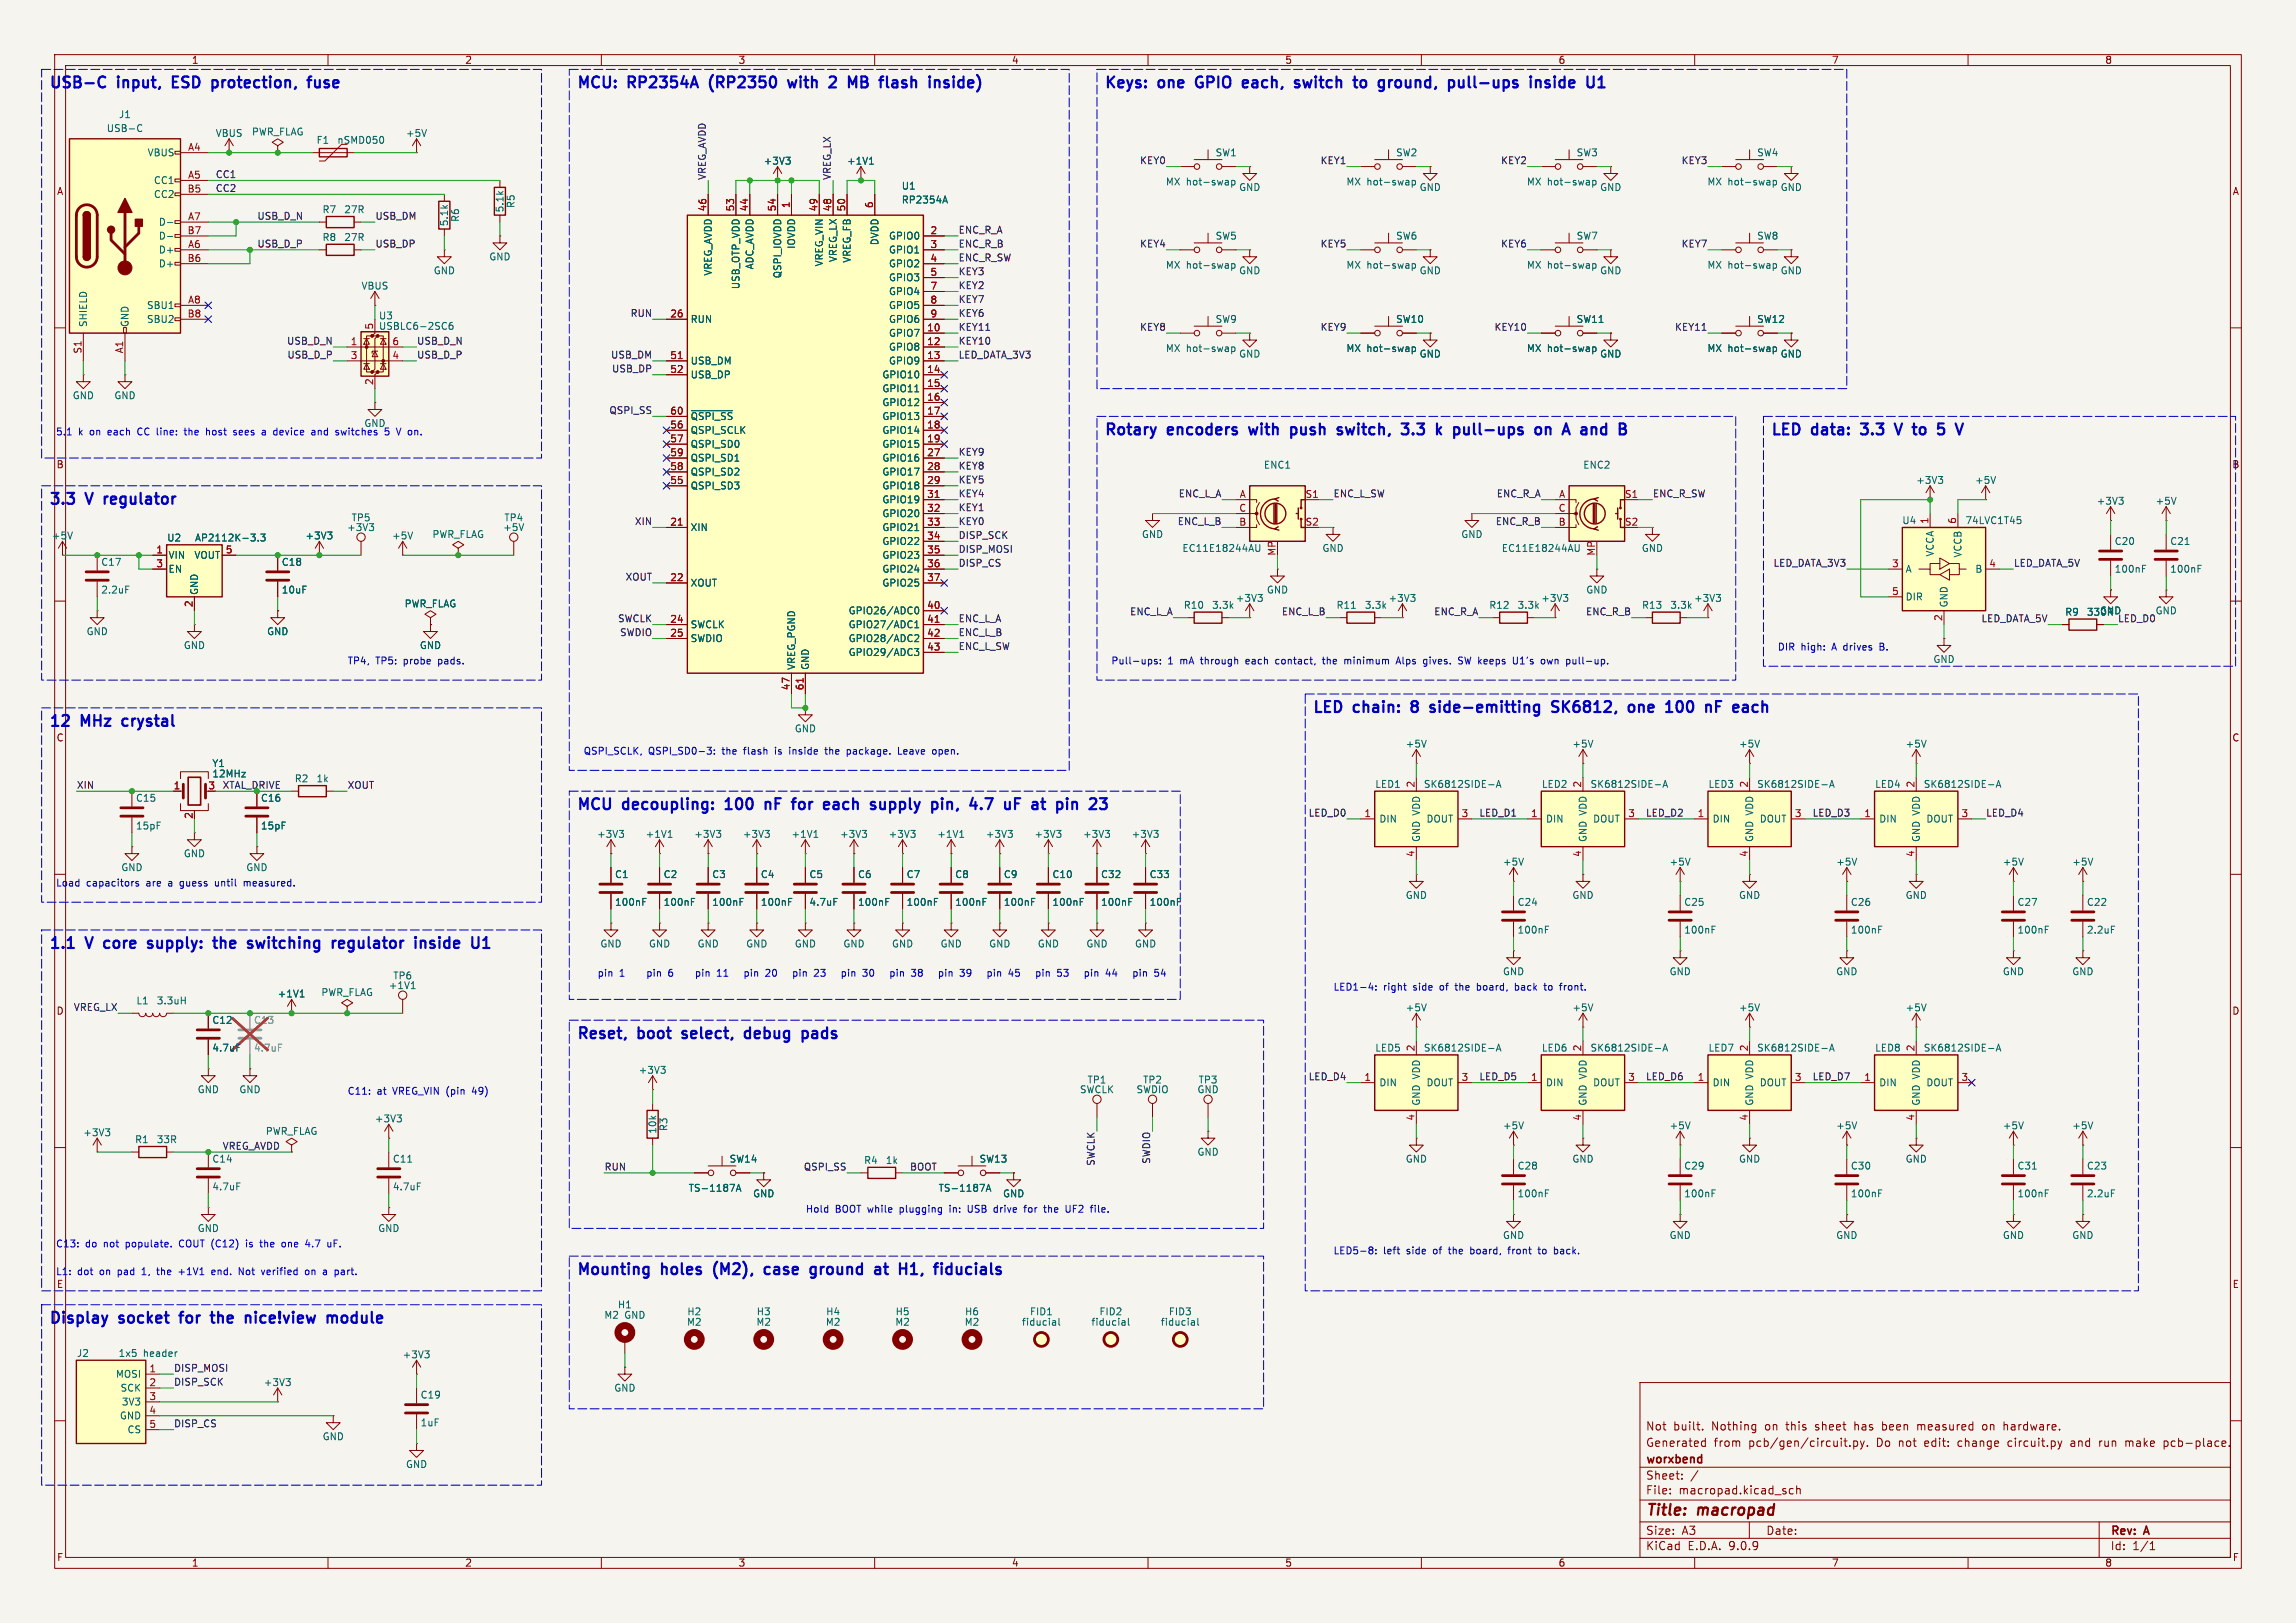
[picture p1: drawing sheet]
<svg xmlns="http://www.w3.org/2000/svg" width="420mm" height="297mm" viewBox="0 0 420 297" stroke-linecap="round" stroke-linejoin="round" font-family="sans-serif">
<defs><g id="words">
<g font-size="2.8" fill="#0000c2">
<text x="8.9" y="16.3">USB-C</text>
<text x="21.7" y="16.3">input,</text>
<text x="32.5" y="16.3">ESD</text>
<text x="40.5" y="16.3">protection,</text>
<text x="58.9" y="16.3">fuse</text>
<text x="105.4" y="16.3">MCU:</text>
<text x="115.1" y="16.3">RP2354A</text>
<text x="130.7" y="16.3">(RP2350</text>
<text x="146" y="16.3">with</text>
<text x="154.3" y="16.3">2</text>
<text x="158.6" y="16.3">MB</text>
<text x="165.2" y="16.3">flash</text>
<text x="174.9" y="16.3">inside)</text>
<text x="201.9" y="16.3">Keys:</text>
<text x="212.1" y="16.3">one</text>
<text x="219.7" y="16.3">GPIO</text>
<text x="229.1" y="16.3">each,</text>
<text x="239.4" y="16.3">switch</text>
<text x="251.1" y="16.3">to</text>
<text x="256.3" y="16.3">ground,</text>
<text x="269.9" y="16.3">pull-ups</text>
<text x="285.7" y="16.3">inside</text>
<text x="201.9" y="79.8">Rotary</text>
<text x="213.8" y="79.8">encoders</text>
<text x="229.5" y="79.8">with</text>
<text x="237.9" y="79.8">push</text>
<text x="247.2" y="79.8">switch,</text>
<text x="259.8" y="79.8">3.3</text>
<text x="266.9" y="79.8">k</text>
<text x="270.9" y="79.8">pull-ups</text>
<text x="286.6" y="79.8">on</text>
<text x="292.6" y="79.8">A</text>
<text x="296.6" y="79.8">and</text>
<text x="323.8" y="79.8">LED</text>
<text x="331.6" y="79.8">data:</text>
<text x="341.4" y="79.8">3.3</text>
<text x="348.5" y="79.8">V</text>
<text x="352.6" y="79.8">to</text>
<text x="357.8" y="79.8">5</text>
<text x="8.9" y="92.5">3.3</text>
<text x="16" y="92.5">V</text>
<text x="20" y="92.5">regulator</text>
<text x="240" y="130.6">LED</text>
<text x="247.8" y="130.6">chain:</text>
<text x="259.2" y="130.6">8</text>
<text x="263.4" y="130.6">side-emitting</text>
<text x="286.5" y="130.6">SK6812,</text>
<text x="301.3" y="130.6">one</text>
<text x="308.9" y="130.6">100</text>
<text x="317" y="130.6">nF</text>
<text x="322.8" y="130.6">each</text>
<text x="8.9" y="133.1">12</text>
<text x="15" y="133.1">MHz</text>
<text x="23.3" y="133.1">crystal</text>
<text x="105.4" y="148.3">MCU</text>
<text x="114.1" y="148.3">decoupling:</text>
<text x="133.7" y="148.3">100</text>
<text x="141.7" y="148.3">nF</text>
<text x="147.6" y="148.3">for</text>
<text x="154.1" y="148.3">each</text>
<text x="163.4" y="148.3">supply</text>
<text x="175.4" y="148.3">pin,</text>
<text x="183.2" y="148.3">4.7</text>
<text x="190.3" y="148.3">uF</text>
<text x="196.2" y="148.3">at</text>
<text x="201.4" y="148.3">pin</text>
<text x="8.9" y="173.7">1.1</text>
<text x="16" y="173.7">V</text>
<text x="20" y="173.7">core</text>
<text x="28.8" y="173.7">supply:</text>
<text x="41.7" y="173.7">the</text>
<text x="48.7" y="173.7">switching</text>
<text x="64.9" y="173.7">regulator</text>
<text x="80.9" y="173.7">inside</text>
<text x="105.4" y="190.2">Reset,</text>
<text x="116.9" y="190.2">boot</text>
<text x="125.8" y="190.2">select,</text>
<text x="138" y="190.2">debug</text>
<text x="149.3" y="190.2">pads</text>
<text x="105.4" y="233.4">Mounting</text>
<text x="121.2" y="233.4">holes</text>
<text x="131.5" y="233.4">(M2),</text>
<text x="141.6" y="233.4">case</text>
<text x="150.8" y="233.4">ground</text>
<text x="163.4" y="233.4">at</text>
<text x="168.7" y="233.4">H1,</text>
<text x="176" y="233.4">fiducials</text>
<text x="8.9" y="242.3">Display</text>
<text x="22" y="242.3">socket</text>
<text x="33.9" y="242.3">for</text>
<text x="40.4" y="242.3">the</text>
<text x="47.4" y="242.3">nice!view</text>
<text x="63.2" y="242.3">module</text>
</g>
<g font-size="2.8" fill="#840000">
<text x="301" y="277.9">Title:</text>
<text x="310.6" y="277.9">macropad</text>
</g>
<g font-size="2.1" fill="#840000">
<text x="301" y="262">Not</text>
<text x="306.1" y="262">built.</text>
<text x="313.2" y="262">Nothing</text>
<text x="323" y="262">on</text>
<text x="327" y="262">this</text>
<text x="332.5" y="262">sheet</text>
<text x="339.8" y="262">has</text>
<text x="345" y="262">been</text>
<text x="351.6" y="262">measured</text>
<text x="363.7" y="262">on</text>
<text x="367.7" y="262">hardware.</text>
<text x="301" y="268.2">worxbend</text>
<text x="301" y="265">Generated</text>
<text x="313.5" y="265">from</text>
<text x="319.9" y="265">pcb/gen/circuit.py.</text>
<text x="343.5" y="265">Do</text>
<text x="347.6" y="265">not</text>
<text x="352.5" y="265">edit:</text>
<text x="358.7" y="265">change</text>
<text x="368" y="265">circuit.py</text>
<text x="379.7" y="265">and</text>
<text x="385" y="265">run</text>
<text x="390" y="265">make</text>
<text x="397.1" y="265">pcb-place.</text>
<text x="301" y="273.7">File:</text>
<text x="301" y="271">Sheet:</text>
<text x="307.1" y="273.7">macropad.kicad_sch</text>
<text x="301" y="281.1">Size:</text>
<text x="307.6" y="281.1">A3</text>
<text x="323" y="281.1">Date:</text>
<text x="386" y="281.3">Rev:</text>
<text x="392.4" y="281.3">A</text>
<text x="301" y="283.9">KiCad</text>
<text x="308.7" y="283.9">E.D.A.</text>
<text x="316.3" y="283.9">9.0.9</text>
<text x="386" y="283.9">Id:</text>
<text x="390.1" y="283.9">1/1</text>
</g>
<g font-size="1.8" fill="#840000">
<text x="35" y="11.9">1</text>
<text x="85" y="11.9">2</text>
<text x="135" y="11.9">3</text>
<text x="185" y="11.9">4</text>
<text x="235" y="11.9">5</text>
<text x="285" y="11.9">6</text>
<text x="335" y="11.9">7</text>
<text x="385" y="11.9">8</text>
<text x="10.3" y="35.9">A</text>
<text x="408.3" y="35.9">A</text>
<text x="10.3" y="85.9">B</text>
<text x="408.2" y="85.9">B</text>
<text x="10.3" y="135.9">C</text>
<text x="408.2" y="135.9">C</text>
<text x="10.3" y="185.9">D</text>
<text x="408.2" y="185.9">D</text>
<text x="10.3" y="235.9">E</text>
<text x="408.3" y="235.9">E</text>
<text x="10.3" y="285.9">F</text>
<text x="35" y="286.9">1</text>
<text x="85" y="286.9">2</text>
<text x="135" y="286.9">3</text>
<text x="185" y="286.9">4</text>
<text x="235" y="286.9">5</text>
<text x="285" y="286.9">6</text>
<text x="335" y="286.9">7</text>
<text x="385" y="286.9">8</text>
<text x="408.3" y="285.9">F</text>
</g>
<g font-size="1.8" fill="#006464">
<text x="21.7" y="21.8">J1</text>
<text x="19.4" y="24.4">USB-C</text>
<text x="26.9" y="28.8">VBUS</text>
<text x="39.4" y="25.2">VBUS</text>
<text x="46" y="25">PWR_FLAG</text>
<text x="57.8" y="26.5">F1</text>
<text x="61.6" y="26.5">nSMD050</text>
<text x="74.2" y="25.2">+5V</text>
<text x="222.3" y="28.8">SW1</text>
<text x="255.3" y="28.8">SW2</text>
<text x="288.3" y="28.8">SW3</text>
<text x="321.3" y="28.8">SW4</text>
<text x="28.1" y="33.9">CC1</text>
<text x="139.6" y="30.3">+3V3</text>
<text x="154.8" y="30.3">+1V1</text>
<text x="164.9" y="34.9">U1</text>
<text x="213.2" y="34.1">MX hot-swap</text>
<text x="226.6" y="35.2">GND</text>
<text x="246.2" y="34.1">MX hot-swap</text>
<text x="259.6" y="35.2">GND</text>
<text x="279.2" y="34.1">MX hot-swap</text>
<text x="292.6" y="35.2">GND</text>
<text x="312.2" y="34.1">MX hot-swap</text>
<text x="325.6" y="35.2">GND</text>
<text x="28.1" y="36.4">CC2</text>
<text x="29" y="41.5">D-</text>
<text x="58.9" y="39.2">R7</text>
<text x="62.9" y="39.2">27R</text>
<text x="82.1" y="41.5" transform="rotate(-90 82.1 41.5)">5.1k</text>
<text x="84.2" y="40.7" transform="rotate(-90 84.2 40.7)">R6</text>
<text x="92.3" y="39" transform="rotate(-90 92.3 39)">5.1k</text>
<text x="94.3" y="38.2" transform="rotate(-90 94.3 38.2)">R5</text>
<text x="164.9" y="37.4">RP2354A</text>
<text x="29" y="44">D-</text>
<text x="29" y="46.6">D+</text>
<text x="58.9" y="44.3">R8</text>
<text x="62.9" y="44.3">27R</text>
<text x="89.4" y="47.9">GND</text>
<text x="145.6" y="45.6" transform="rotate(-90 145.6 45.6)">IOVDD</text>
<text x="160.9" y="45" transform="rotate(-90 160.9 45)">DVDD</text>
<text x="162.5" y="44">GPIO0</text>
<text x="162.5" y="46.6">GPIO1</text>
<text x="222.3" y="44">SW5</text>
<text x="255.3" y="44">SW6</text>
<text x="288.3" y="44">SW7</text>
<text x="321.3" y="44">SW8</text>
<text x="29" y="49.1">D+</text>
<text x="66" y="53.2">VBUS</text>
<text x="79.2" y="50.4">GND</text>
<text x="130.4" y="50.5" transform="rotate(-90 130.4 50.5)">VREG_AVDD</text>
<text x="135.5" y="53" transform="rotate(-90 135.5 53)">USB_OTP_VDD</text>
<text x="138" y="49.4" transform="rotate(-90 138 49.4)">ADC_AVDD</text>
<text x="143.1" y="51" transform="rotate(-90 143.1 51)">QSPI_IOVDD</text>
<text x="150.7" y="48.9" transform="rotate(-90 150.7 48.9)">VREG_VIN</text>
<text x="153.3" y="48.1" transform="rotate(-90 153.3 48.1)">VREG_LX</text>
<text x="155.8" y="48.2" transform="rotate(-90 155.8 48.2)">VREG_FB</text>
<text x="162.5" y="49.1">GPIO2</text>
<text x="162.5" y="51.7">GPIO3</text>
<text x="213.2" y="49.4">MX hot-swap</text>
<text x="226.6" y="50.4">GND</text>
<text x="246.2" y="49.4">MX hot-swap</text>
<text x="259.6" y="50.4">GND</text>
<text x="279.2" y="49.4">MX hot-swap</text>
<text x="292.6" y="50.4">GND</text>
<text x="312.2" y="49.4">MX hot-swap</text>
<text x="325.6" y="50.4">GND</text>
<text x="16.1" y="59.9" transform="rotate(-90 16.1 59.9)">SHIELD</text>
<text x="23.7" y="59.9" transform="rotate(-90 23.7 59.9)">GND</text>
<text x="26.8" y="56.7">SBU1</text>
<text x="26.8" y="59.3">SBU2</text>
<text x="69.2" y="58.6">U3</text>
<text x="126.2" y="59.3">RUN</text>
<text x="162.5" y="54.2">GPIO4</text>
<text x="162.5" y="56.7">GPIO5</text>
<text x="162.5" y="59.3">GPIO6</text>
<text x="222.3" y="59.3">SW9</text>
<text x="255.3" y="59.3">SW10</text>
<text x="288.3" y="59.3">SW11</text>
<text x="321.3" y="59.3">SW12</text>
<text x="69.2" y="60.6">USBLC6-2SC6</text>
<text x="162.5" y="61.8">GPIO7</text>
<text x="162.5" y="64.4">GPIO8</text>
<text x="213.2" y="64.6">MX hot-swap</text>
<text x="226.6" y="65.6">GND</text>
<text x="246.2" y="64.6">MX hot-swap</text>
<text x="259.6" y="65.6">GND</text>
<text x="279.2" y="64.6">MX hot-swap</text>
<text x="292.6" y="65.6">GND</text>
<text x="312.2" y="64.6">MX hot-swap</text>
<text x="325.6" y="65.6">GND</text>
<text x="126.2" y="66.9">USB_DM</text>
<text x="126.2" y="69.4">USB_DP</text>
<text x="161.3" y="69.4">GPIO10</text>
<text x="161.3" y="72">GPIO11</text>
<text x="162.5" y="66.9">GPIO9</text>
<text x="13.2" y="73.3">GND</text>
<text x="20.8" y="73.3">GND</text>
<text x="126.2" y="77.1">~{QSPI_SS}</text>
<text x="161.3" y="74.5">GPIO12</text>
<text x="161.3" y="77.1">GPIO13</text>
<text x="126.2" y="79.6">QSPI_SCLK</text>
<text x="126.2" y="82.1">QSPI_SD0</text>
<text x="161.3" y="79.6">GPIO14</text>
<text x="161.3" y="82.1">GPIO15</text>
<text x="126.2" y="84.7">QSPI_SD1</text>
<text x="126.2" y="87.2">QSPI_SD2</text>
<text x="126.2" y="89.8">QSPI_SD3</text>
<text x="161.3" y="84.7">GPIO16</text>
<text x="161.3" y="87.2">GPIO17</text>
<text x="161.3" y="89.8">GPIO18</text>
<text x="231.1" y="86">ENC1</text>
<text x="289.5" y="86">ENC2</text>
<text x="350.4" y="88.7">+3V3</text>
<text x="361.2" y="88.7">+5V</text>
<text x="64.2" y="95.6">TP5</text>
<text x="92.2" y="95.6">TP4</text>
<text x="161.3" y="92.3">GPIO19</text>
<text x="161.3" y="94.8">GPIO20</text>
<text x="383.4" y="92.6">+3V3</text>
<text x="394.2" y="92.6">+5V</text>
<text x="9.4" y="98.9">+5V</text>
<text x="30.5" y="99.3">U2</text>
<text x="35.6" y="99.3">AP2112K-3.3</text>
<text x="55.8" y="98.9">+3V3</text>
<text x="63.4" y="97.4">+3V3</text>
<text x="71.6" y="98.9">+5V</text>
<text x="79" y="98.7">PWR_FLAG</text>
<text x="91.9" y="97.4">+5V</text>
<text x="126.2" y="97.4">XIN</text>
<text x="161.3" y="97.4">GPIO21</text>
<text x="161.3" y="99.9">GPIO22</text>
<text x="208.8" y="98.7">GND</text>
<text x="216.2" y="101.2">EC11E18244AU</text>
<text x="241.8" y="101.2">GND</text>
<text x="267.2" y="98.7">GND</text>
<text x="274.6" y="101.2">EC11E18244AU</text>
<text x="300.2" y="101.2">GND</text>
<text x="347.9" y="96.1">U4</text>
<text x="353.9" y="101.9" transform="rotate(-90 353.9 101.9)">VCCA</text>
<text x="359.4" y="96.1">74LVC1T45</text>
<text x="386.7" y="99.9">C20</text>
<text x="396.9" y="99.9">C21</text>
<text x="18.4" y="103.7">C17</text>
<text x="30.7" y="102.5">VIN</text>
<text x="30.7" y="105">EN</text>
<text x="35.5" y="102.5">VOUT</text>
<text x="51.4" y="103.7">C18</text>
<text x="126.2" y="107.5">XOUT</text>
<text x="161.3" y="102.5">GPIO23</text>
<text x="161.3" y="105">GPIO24</text>
<text x="161.3" y="107.5">GPIO25</text>
<text x="348.5" y="105">A</text>
<text x="359" y="102.1" transform="rotate(-90 359 102.1)">VCCB</text>
<text x="361.2" y="105">B</text>
<text x="386.7" y="105">100nF</text>
<text x="396.9" y="105">100nF</text>
<text x="18.4" y="108.8">2.2uF</text>
<text x="36.4" y="109" transform="rotate(-90 36.4 109)">GND</text>
<text x="51.4" y="108.8">10uF</text>
<text x="73.9" y="111.4">PWR_FLAG</text>
<text x="155.1" y="112.6">GPIO26/ADC0</text>
<text x="216.4" y="111.6">R10</text>
<text x="221.6" y="111.6">3.3k</text>
<text x="226" y="110.3">+3V3</text>
<text x="231.6" y="108.8">GND</text>
<text x="244.4" y="111.6">R11</text>
<text x="249.6" y="111.6">3.3k</text>
<text x="253.9" y="110.3">+3V3</text>
<text x="272.3" y="111.6">R12</text>
<text x="277.5" y="111.6">3.3k</text>
<text x="281.8" y="110.3">+3V3</text>
<text x="290.1" y="108.8">GND</text>
<text x="300.3" y="111.6">R13</text>
<text x="305.4" y="111.6">3.3k</text>
<text x="309.8" y="110.3">+3V3</text>
<text x="348.5" y="110.1">DIR</text>
<text x="356.5" y="111.3" transform="rotate(-90 356.5 111.3)">GND</text>
<text x="377.7" y="112.9">R9</text>
<text x="381.6" y="112.9">330R</text>
<text x="384" y="112.6">GND</text>
<text x="15.7" y="116.4">GND</text>
<text x="33.5" y="119">GND</text>
<text x="48.8" y="116.4">GND</text>
<text x="76.7" y="119">GND</text>
<text x="126.2" y="115.2">SWCLK</text>
<text x="126.2" y="117.7">SWDIO</text>
<text x="155.1" y="115.2">GPIO27/ADC1</text>
<text x="155.1" y="117.7">GPIO28/ADC2</text>
<text x="145.6" y="122.7" transform="rotate(-90 145.6 122.7)">VREG_PGND</text>
<text x="148.2" y="122.7" transform="rotate(-90 148.2 122.7)">GND</text>
<text x="155.1" y="120.2">GPIO29/ADC3</text>
<text x="353.6" y="121.5">GND</text>
<text x="145.3" y="134.2">GND</text>
<text x="257" y="137">+5V</text>
<text x="287.5" y="137">+5V</text>
<text x="318" y="137">+5V</text>
<text x="348.5" y="137">+5V</text>
<text x="38.7" y="140.6">Y1</text>
<text x="38.7" y="142.5">12MHz</text>
<text x="53.8" y="143.4">R2</text>
<text x="57.8" y="143.4">1k</text>
<text x="24.8" y="146.9">C15</text>
<text x="47.6" y="146.9">C16</text>
<text x="251.5" y="144.4">LED1</text>
<text x="260.4" y="144.4">SK6812SIDE-A</text>
<text x="281.9" y="144.4">LED2</text>
<text x="290.8" y="144.4">SK6812SIDE-A</text>
<text x="312.4" y="144.4">LED3</text>
<text x="321.3" y="144.4">SK6812SIDE-A</text>
<text x="342.9" y="144.4">LED4</text>
<text x="351.8" y="144.4">SK6812SIDE-A</text>
<text x="24.8" y="152">15pF</text>
<text x="47.6" y="152">15pF</text>
<text x="109.1" y="153.5">+3V3</text>
<text x="118" y="153.5">+1V1</text>
<text x="126.9" y="153.5">+3V3</text>
<text x="135.8" y="153.5">+3V3</text>
<text x="144.7" y="153.5">+1V1</text>
<text x="153.6" y="153.5">+3V3</text>
<text x="162.5" y="153.5">+3V3</text>
<text x="171.3" y="153.5">+1V1</text>
<text x="180.2" y="153.5">+3V3</text>
<text x="189.1" y="153.5">+3V3</text>
<text x="198" y="153.5">+3V3</text>
<text x="206.9" y="153.5">+3V3</text>
<text x="252.2" y="150.7">DIN</text>
<text x="259.9" y="154.2" transform="rotate(-90 259.9 154.2)">GND VDD</text>
<text x="260.8" y="150.7">DOUT</text>
<text x="282.7" y="150.7">DIN</text>
<text x="290.4" y="154.2" transform="rotate(-90 290.4 154.2)">GND VDD</text>
<text x="291.3" y="150.7">DOUT</text>
<text x="313.2" y="150.7">DIN</text>
<text x="320.9" y="154.2" transform="rotate(-90 320.9 154.2)">GND VDD</text>
<text x="321.8" y="150.7">DOUT</text>
<text x="343.7" y="150.7">DIN</text>
<text x="351.4" y="154.2" transform="rotate(-90 351.4 154.2)">GND VDD</text>
<text x="352.3" y="150.7">DOUT</text>
<text x="22.1" y="159.6">GND</text>
<text x="33.5" y="157.1">GND</text>
<text x="45" y="159.6">GND</text>
<text x="112.4" y="160.9">C1</text>
<text x="121.3" y="160.9">C2</text>
<text x="130.2" y="160.9">C3</text>
<text x="139.1" y="160.9">C4</text>
<text x="148" y="160.9">C5</text>
<text x="156.9" y="160.9">C6</text>
<text x="165.7" y="160.9">C7</text>
<text x="174.6" y="160.9">C8</text>
<text x="183.5" y="160.9">C9</text>
<text x="192.4" y="160.9">C10</text>
<text x="201.3" y="160.9">C32</text>
<text x="210.2" y="160.9">C33</text>
<text x="274.8" y="158.6">+5V</text>
<text x="305.3" y="158.6">+5V</text>
<text x="335.8" y="158.6">+5V</text>
<text x="366.3" y="158.6">+5V</text>
<text x="379" y="158.6">+5V</text>
<text x="112.4" y="166">100nF</text>
<text x="121.3" y="166">100nF</text>
<text x="130.2" y="166">100nF</text>
<text x="139.1" y="166">100nF</text>
<text x="148" y="166">4.7uF</text>
<text x="156.9" y="166">100nF</text>
<text x="165.7" y="166">100nF</text>
<text x="174.6" y="166">100nF</text>
<text x="183.5" y="166">100nF</text>
<text x="192.4" y="166">100nF</text>
<text x="201.3" y="166">100nF</text>
<text x="210.2" y="166">100nF</text>
<text x="257" y="164.7">GND</text>
<text x="277.5" y="166">C24</text>
<text x="287.5" y="164.7">GND</text>
<text x="308" y="166">C25</text>
<text x="318" y="164.7">GND</text>
<text x="338.5" y="166">C26</text>
<text x="348.5" y="164.7">GND</text>
<text x="368.9" y="166">C27</text>
<text x="381.6" y="166">C22</text>
<text x="109.7" y="173.6">GND</text>
<text x="118.6" y="173.6">GND</text>
<text x="127.5" y="173.6">GND</text>
<text x="136.4" y="173.6">GND</text>
<text x="145.3" y="173.6">GND</text>
<text x="154.2" y="173.6">GND</text>
<text x="163.1" y="173.6">GND</text>
<text x="172" y="173.6">GND</text>
<text x="180.8" y="173.6">GND</text>
<text x="189.7" y="173.6">GND</text>
<text x="198.6" y="173.6">GND</text>
<text x="207.5" y="173.6">GND</text>
<text x="277.5" y="171">100nF</text>
<text x="308" y="171">100nF</text>
<text x="338.5" y="171">100nF</text>
<text x="368.9" y="171">100nF</text>
<text x="381.6" y="171">2.2uF</text>
<text x="71.8" y="179.4">TP6</text>
<text x="274.8" y="178.7">GND</text>
<text x="305.3" y="178.7">GND</text>
<text x="335.8" y="178.7">GND</text>
<text x="366.3" y="178.7">GND</text>
<text x="379" y="178.7">GND</text>
<text x="24.9" y="184">L1</text>
<text x="28.6" y="184">3.3uH</text>
<text x="50.7" y="182.7">+1V1</text>
<text x="58.7" y="182.5">PWR_FLAG</text>
<text x="71" y="181.2">+1V1</text>
<text x="257" y="185.3">+5V</text>
<text x="287.5" y="185.3">+5V</text>
<text x="318" y="185.3">+5V</text>
<text x="348.5" y="185.3">+5V</text>
<text x="38.7" y="187.6">C12</text>
<text x="38.7" y="192.6">4.7uF</text>
<text x="116.7" y="196.7">+3V3</text>
<text x="251.5" y="192.6">LED5</text>
<text x="260.4" y="192.6">SK6812SIDE-A</text>
<text x="281.9" y="192.6">LED6</text>
<text x="290.8" y="192.6">SK6812SIDE-A</text>
<text x="312.4" y="192.6">LED7</text>
<text x="321.3" y="192.6">SK6812SIDE-A</text>
<text x="342.9" y="192.6">LED8</text>
<text x="351.8" y="192.6">SK6812SIDE-A</text>
<text x="36.1" y="200.3">GND</text>
<text x="43.7" y="200.3">GND</text>
<text x="197.4" y="200.3">SWCLK</text>
<text x="198.8" y="198.5">TP1</text>
<text x="207.8" y="200.3">SWDIO</text>
<text x="209" y="198.5">TP2</text>
<text x="218.9" y="200.3">GND</text>
<text x="219.2" y="198.5">TP3</text>
<text x="252.2" y="199">DIN</text>
<text x="259.9" y="202.4" transform="rotate(-90 259.9 202.4)">GND VDD</text>
<text x="260.8" y="199">DOUT</text>
<text x="282.7" y="199">DIN</text>
<text x="290.4" y="202.4" transform="rotate(-90 290.4 202.4)">GND VDD</text>
<text x="291.3" y="199">DOUT</text>
<text x="313.2" y="199">DIN</text>
<text x="320.9" y="202.4" transform="rotate(-90 320.9 202.4)">GND VDD</text>
<text x="321.8" y="199">DOUT</text>
<text x="343.7" y="199">DIN</text>
<text x="351.4" y="202.4" transform="rotate(-90 351.4 202.4)">GND VDD</text>
<text x="352.3" y="199">DOUT</text>
<text x="15.1" y="208.1">+3V3</text>
<text x="24.6" y="209.4">R1</text>
<text x="28.6" y="209.4">33R</text>
<text x="48.5" y="207.9">PWR_FLAG</text>
<text x="68.5" y="205.6">+3V3</text>
<text x="120.2" y="207.6" transform="rotate(-90 120.2 207.6)">10k</text>
<text x="122.3" y="207.1" transform="rotate(-90 122.3 207.1)">R3</text>
<text x="274.8" y="206.9">+5V</text>
<text x="305.3" y="206.9">+5V</text>
<text x="335.8" y="206.9">+5V</text>
<text x="366.3" y="206.9">+5V</text>
<text x="379" y="206.9">+5V</text>
<text x="38.7" y="213">C14</text>
<text x="71.8" y="213">C11</text>
<text x="133.4" y="213">SW14</text>
<text x="158" y="213.2">R4</text>
<text x="161.9" y="213.2">1k</text>
<text x="179.1" y="213">SW13</text>
<text x="218.9" y="211.7">GND</text>
<text x="257" y="213">GND</text>
<text x="277.5" y="214.2">C28</text>
<text x="287.5" y="213">GND</text>
<text x="308" y="214.2">C29</text>
<text x="318" y="213">GND</text>
<text x="338.5" y="214.2">C30</text>
<text x="348.5" y="213">GND</text>
<text x="368.9" y="214.2">C31</text>
<text x="381.6" y="214.2">C23</text>
<text x="38.7" y="218">4.7uF</text>
<text x="71.8" y="218">4.7uF</text>
<text x="125.9" y="218.3">TS-1187A</text>
<text x="137.7" y="219.3">GND</text>
<text x="171.6" y="218.3">TS-1187A</text>
<text x="183.4" y="219.3">GND</text>
<text x="277.5" y="219.3">100nF</text>
<text x="308" y="219.3">100nF</text>
<text x="338.5" y="219.3">100nF</text>
<text x="368.9" y="219.3">100nF</text>
<text x="381.6" y="219.3">2.2uF</text>
<text x="36.1" y="225.7">GND</text>
<text x="69.1" y="225.7">GND</text>
<text x="274.8" y="226.9">GND</text>
<text x="305.3" y="226.9">GND</text>
<text x="335.8" y="226.9">GND</text>
<text x="366.3" y="226.9">GND</text>
<text x="379" y="226.9">GND</text>
<text x="112.9" y="239.6">H1</text>
<text x="110.4" y="241.5">M2</text>
<text x="114.3" y="241.5">GND</text>
<text x="125.6" y="242.8">M2</text>
<text x="125.6" y="240.9">H2</text>
<text x="138.3" y="242.8">M2</text>
<text x="138.3" y="240.9">H3</text>
<text x="151" y="242.8">M2</text>
<text x="151" y="240.9">H4</text>
<text x="163.7" y="242.8">M2</text>
<text x="163.7" y="240.9">H5</text>
<text x="176.4" y="242.8">M2</text>
<text x="176.4" y="240.9">H6</text>
<text x="186.8" y="242.8">fiducial</text>
<text x="188.3" y="240.9">FID1</text>
<text x="199.5" y="242.8">fiducial</text>
<text x="201" y="240.9">FID2</text>
<text x="212.2" y="242.8">fiducial</text>
<text x="213.7" y="240.9">FID3</text>
<text x="14" y="248.5">J2</text>
<text x="21.6" y="248.5">1x5</text>
<text x="26.2" y="248.5">header</text>
<text x="73.6" y="248.8">+3V3</text>
<text x="21.1" y="252.3">MOSI</text>
<text x="22" y="254.9">SCK</text>
<text x="22.2" y="257.4">3V3</text>
<text x="48.2" y="253.8">+3V3</text>
<text x="76.8" y="256.1">C19</text>
<text x="112.3" y="254.9">GND</text>
<text x="21.8" y="259.9">GND</text>
<text x="23.2" y="262.5">CS</text>
<text x="58.9" y="263.8">GND</text>
<text x="76.8" y="261.2">1uF</text>
<text x="74.2" y="268.8">GND</text>
</g>
<g font-size="1.8" fill="#a90000">
<text x="34.3" y="27.7">A4</text>
<text x="34.2" y="35.3">B5</text>
<text x="34.3" y="32.8">A5</text>
<text x="34.3" y="40.4">A7</text>
<text x="129.3" y="38.8" transform="rotate(-90 129.3 38.8)">46</text>
<text x="134.4" y="38.8" transform="rotate(-90 134.4 38.8)">53</text>
<text x="136.9" y="38.8" transform="rotate(-90 136.9 38.8)">44</text>
<text x="142" y="38.8" transform="rotate(-90 142 38.8)">54</text>
<text x="144.5" y="38.2" transform="rotate(-90 144.5 38.2)">1</text>
<text x="149.6" y="38.8" transform="rotate(-90 149.6 38.8)">49</text>
<text x="152.1" y="38.8" transform="rotate(-90 152.1 38.8)">48</text>
<text x="154.7" y="38.8" transform="rotate(-90 154.7 38.8)">50</text>
<text x="159.8" y="38.2" transform="rotate(-90 159.8 38.2)">6</text>
<text x="34.2" y="42.9">B7</text>
<text x="34.3" y="45.5">A6</text>
<text x="170.1" y="42.9">2</text>
<text x="170.1" y="45.5">3</text>
<text x="34.2" y="48">B6</text>
<text x="170.1" y="48">4</text>
<text x="170.1" y="50.5">5</text>
<text x="170.1" y="53.1">7</text>
<text x="34.2" y="58.2">B8</text>
<text x="34.3" y="55.6">A8</text>
<text x="122.5" y="58.2">26</text>
<text x="170.1" y="55.6">8</text>
<text x="170.1" y="58.2">9</text>
<text x="15" y="64.8" transform="rotate(-90 15 64.8)">S1</text>
<text x="22.6" y="64.8" transform="rotate(-90 22.6 64.8)">A1</text>
<text x="64.1" y="63.2">1</text>
<text x="64.1" y="65.8">3</text>
<text x="68.3" y="60.4" transform="rotate(-90 68.3 60.4)">5</text>
<text x="71.7" y="63.2">6</text>
<text x="71.7" y="65.8">4</text>
<text x="122.5" y="65.8">51</text>
<text x="169.5" y="60.7">10</text>
<text x="169.5" y="63.2">12</text>
<text x="169.5" y="65.8">13</text>
<text x="68.3" y="70.6" transform="rotate(-90 68.3 70.6)">2</text>
<text x="122.5" y="68.3">52</text>
<text x="169.5" y="68.3">14</text>
<text x="169.5" y="70.9">15</text>
<text x="122.5" y="75.9">60</text>
<text x="169.5" y="73.4">16</text>
<text x="169.5" y="75.9">17</text>
<text x="122.5" y="78.5">56</text>
<text x="122.5" y="81">57</text>
<text x="122.5" y="83.6">59</text>
<text x="169.5" y="78.5">18</text>
<text x="169.5" y="81">19</text>
<text x="169.5" y="83.6">27</text>
<text x="122.5" y="86.1">58</text>
<text x="122.5" y="88.6">55</text>
<text x="169.5" y="86.1">28</text>
<text x="169.5" y="88.6">29</text>
<text x="169.5" y="91.2">31</text>
<text x="169.5" y="93.7">32</text>
<text x="226.6" y="93.7">C</text>
<text x="226.7" y="91.2">A</text>
<text x="238.7" y="91.2">S1</text>
<text x="285" y="93.7">C</text>
<text x="285.1" y="91.2">A</text>
<text x="297.1" y="91.2">S1</text>
<text x="352.8" y="96" transform="rotate(-90 352.8 96)">1</text>
<text x="357.9" y="96" transform="rotate(-90 357.9 96)">6</text>
<text x="28.5" y="101.3">1</text>
<text x="41.2" y="101.3">5</text>
<text x="122.5" y="96.3">21</text>
<text x="169.5" y="96.3">33</text>
<text x="169.5" y="98.8">34</text>
<text x="169.5" y="101.3">35</text>
<text x="226.6" y="96.3">B</text>
<text x="233.4" y="101.8" transform="rotate(-90 233.4 101.8)">MP</text>
<text x="238.7" y="96.3">S2</text>
<text x="285" y="96.3">B</text>
<text x="291.8" y="101.8" transform="rotate(-90 291.8 101.8)">MP</text>
<text x="297.1" y="96.3">S2</text>
<text x="28.5" y="103.9">3</text>
<text x="122.5" y="106.4">22</text>
<text x="169.5" y="103.9">36</text>
<text x="169.5" y="106.4">37</text>
<text x="346" y="103.9">3</text>
<text x="363.8" y="103.9">4</text>
<text x="35.3" y="111.2" transform="rotate(-90 35.3 111.2)">2</text>
<text x="169.5" y="111.5">40</text>
<text x="346" y="109">5</text>
<text x="355.3" y="113.7" transform="rotate(-90 355.3 113.7)">2</text>
<text x="122.5" y="114">24</text>
<text x="122.5" y="116.6">25</text>
<text x="169.5" y="114">41</text>
<text x="169.5" y="116.6">42</text>
<text x="169.5" y="119.1">43</text>
<text x="144.5" y="126.4" transform="rotate(-90 144.5 126.4)">47</text>
<text x="147.1" y="126.4" transform="rotate(-90 147.1 126.4)">61</text>
<text x="31.7" y="144.5">1</text>
<text x="35.3" y="149.9" transform="rotate(-90 35.3 149.9)">2</text>
<text x="38" y="144.5">3</text>
<text x="249.5" y="149.6">1</text>
<text x="258.8" y="144.2" transform="rotate(-90 258.8 144.2)">2</text>
<text x="267.3" y="149.6">3</text>
<text x="280" y="149.6">1</text>
<text x="289.3" y="144.2" transform="rotate(-90 289.3 144.2)">2</text>
<text x="297.7" y="149.6">3</text>
<text x="310.4" y="149.6">1</text>
<text x="319.8" y="144.2" transform="rotate(-90 319.8 144.2)">2</text>
<text x="328.2" y="149.6">3</text>
<text x="340.9" y="149.6">1</text>
<text x="350.3" y="144.2" transform="rotate(-90 350.3 144.2)">2</text>
<text x="358.7" y="149.6">3</text>
<text x="258.8" y="156.9" transform="rotate(-90 258.8 156.9)">4</text>
<text x="289.3" y="156.9" transform="rotate(-90 289.3 156.9)">4</text>
<text x="319.8" y="156.9" transform="rotate(-90 319.8 156.9)">4</text>
<text x="350.3" y="156.9" transform="rotate(-90 350.3 156.9)">4</text>
<text x="249.5" y="197.9">1</text>
<text x="258.8" y="192.5" transform="rotate(-90 258.8 192.5)">2</text>
<text x="267.3" y="197.9">3</text>
<text x="280" y="197.9">1</text>
<text x="289.3" y="192.5" transform="rotate(-90 289.3 192.5)">2</text>
<text x="297.7" y="197.9">3</text>
<text x="310.4" y="197.9">1</text>
<text x="319.8" y="192.5" transform="rotate(-90 319.8 192.5)">2</text>
<text x="328.2" y="197.9">3</text>
<text x="340.9" y="197.9">1</text>
<text x="350.3" y="192.5" transform="rotate(-90 350.3 192.5)">2</text>
<text x="358.7" y="197.9">3</text>
<text x="258.8" y="205.2" transform="rotate(-90 258.8 205.2)">4</text>
<text x="289.3" y="205.2" transform="rotate(-90 289.3 205.2)">4</text>
<text x="319.8" y="205.2" transform="rotate(-90 319.8 205.2)">4</text>
<text x="350.3" y="205.2" transform="rotate(-90 350.3 205.2)">4</text>
<text x="27.2" y="251.2">1</text>
<text x="27.2" y="253.7">2</text>
<text x="27.2" y="256.3">3</text>
<text x="27.2" y="258.8">4</text>
<text x="27.2" y="261.4">5</text>
</g>
<g font-size="1.8" fill="#0f0f0f">
<text x="39.4" y="32.7">CC1</text>
<text x="39.4" y="35.2">CC2</text>
<text x="129.2" y="33" transform="rotate(-90 129.2 33)">VREG_AVDD</text>
<text x="152.1" y="33" transform="rotate(-90 152.1 33)">VREG_LX</text>
<text x="208.4" y="30.1">KEY0</text>
<text x="241.5" y="30.1">KEY1</text>
<text x="274.5" y="30.1">KEY2</text>
<text x="307.5" y="30.1">KEY3</text>
<text x="47" y="40.3">USB_D_N</text>
<text x="68.6" y="40.3">USB_DM</text>
<text x="47" y="45.4">USB_D_P</text>
<text x="68.6" y="45.4">USB_DP</text>
<text x="175.3" y="47.9">ENC_R_SW</text>
<text x="175.3" y="42.8">ENC_R_A</text>
<text x="175.3" y="45.4">ENC_R_B</text>
<text x="208.4" y="45.4">KEY4</text>
<text x="241.5" y="45.4">KEY5</text>
<text x="274.5" y="45.4">KEY6</text>
<text x="307.5" y="45.4">KEY7</text>
<text x="175.3" y="50.5">KEY3</text>
<text x="175.3" y="53">KEY2</text>
<text x="115.2" y="58.1">RUN</text>
<text x="175.3" y="55.5">KEY7</text>
<text x="175.3" y="58.1">KEY6</text>
<text x="52.4" y="63.2">USB_D_N</text>
<text x="52.5" y="65.7">USB_D_P</text>
<text x="76.2" y="63.2">USB_D_N</text>
<text x="76.2" y="65.7">USB_D_P</text>
<text x="111.7" y="65.7">USB_DM</text>
<text x="175.3" y="63.2">KEY10</text>
<text x="175.3" y="60.6">KEY11</text>
<text x="175.3" y="65.7">LED_DATA_3V3</text>
<text x="208.4" y="60.6">KEY8</text>
<text x="241.5" y="60.6">KEY9</text>
<text x="273.3" y="60.6">KEY10</text>
<text x="306.3" y="60.6">KEY11</text>
<text x="111.9" y="68.2">USB_DP</text>
<text x="111.4" y="75.9">QSPI_SS</text>
<text x="175.3" y="83.5">KEY9</text>
<text x="175.3" y="86">KEY8</text>
<text x="175.3" y="88.6">KEY5</text>
<text x="175.3" y="91.1">KEY4</text>
<text x="175.3" y="93.6">KEY1</text>
<text x="215.5" y="91.1">ENC_L_A</text>
<text x="243.8" y="91.1">ENC_L_SW</text>
<text x="273.7" y="91.1">ENC_R_A</text>
<text x="302.3" y="91.1">ENC_R_SW</text>
<text x="116" y="96.2">XIN</text>
<text x="175.3" y="96.2">KEY0</text>
<text x="175.3" y="98.7">DISP_SCK</text>
<text x="175.3" y="101.3">DISP_MOSI</text>
<text x="215.3" y="96.2">ENC_L_B</text>
<text x="273.5" y="96.2">ENC_R_B</text>
<text x="114.3" y="106.3">XOUT</text>
<text x="175.3" y="103.8">DISP_CS</text>
<text x="324.3" y="103.8">LED_DATA_3V3</text>
<text x="368.3" y="103.8">LED_DATA_5V</text>
<text x="112.9" y="114">SWCLK</text>
<text x="175.3" y="114">ENC_L_A</text>
<text x="206.6" y="112.7">ENC_L_A</text>
<text x="234.4" y="112.7">ENC_L_B</text>
<text x="262.3" y="112.7">ENC_R_A</text>
<text x="290" y="112.7">ENC_R_B</text>
<text x="362.4" y="114">LED_DATA_5V</text>
<text x="387.3" y="114">LED_D0</text>
<text x="394.2" y="112.6">GND</text>
<text x="113.3" y="116.5">SWDIO</text>
<text x="175.3" y="116.5">ENC_L_B</text>
<text x="175.3" y="119">ENC_L_SW</text>
<text x="14" y="144.4">XIN</text>
<text x="63.5" y="144.4">XOUT</text>
<text x="239.3" y="149.5">LED_D0</text>
<text x="270.5" y="149.5">LED_D1</text>
<text x="301" y="149.5">LED_D2</text>
<text x="331.5" y="149.5">LED_D3</text>
<text x="363.2" y="149.5">LED_D4</text>
<text x="13.4" y="185.1">VREG_LX</text>
<text x="239.3" y="197.8">LED_D4</text>
<text x="270.5" y="197.8">LED_D5</text>
<text x="301" y="197.8">LED_D6</text>
<text x="331.5" y="197.8">LED_D7</text>
<text x="40.6" y="210.5">VREG_AVDD</text>
<text x="110.5" y="214.3">RUN</text>
<text x="146.9" y="214.3">QSPI_SS</text>
<text x="166.4" y="214.3">BOOT</text>
<text x="200.3" y="213.4" transform="rotate(-90 200.3 213.4)">SWCLK</text>
<text x="210.5" y="213.1" transform="rotate(-90 210.5 213.1)">SWDIO</text>
<text x="31.7" y="251.1">DISP_MOSI</text>
<text x="31.7" y="253.7">DISP_SCK</text>
<text x="31.7" y="261.3">DISP_CS</text>
</g>
<g font-size="1.8" fill="#0000c2">
<text x="10.2" y="79.8">5.1</text>
<text x="14.4" y="79.8">k</text>
<text x="16.6" y="79.8">on</text>
<text x="20" y="79.8">each</text>
<text x="25.7" y="79.8">CC line:</text>
<text x="34.7" y="79.8">the</text>
<text x="38.8" y="79.8">host</text>
<text x="44" y="79.8">sees</text>
<text x="49.4" y="79.8">a</text>
<text x="51.7" y="79.8">device</text>
<text x="58.9" y="79.8">and</text>
<text x="63.5" y="79.8">switches</text>
<text x="66.5" y="78.3">GND</text>
<text x="72.7" y="79.8">5</text>
<text x="75.1" y="79.8">V on.</text>
<text x="325.1" y="119.1">DIR</text>
<text x="329.4" y="119.1">high:</text>
<text x="335.3" y="119.1">A drives</text>
<text x="344.3" y="119.1">B.</text>
<text x="63.5" y="121.7">TP4,</text>
<text x="68.7" y="121.7">TP5:</text>
<text x="73.9" y="121.7">probe</text>
<text x="80.4" y="121.7">pads.</text>
<text x="203.2" y="121.7">Pull-ups:</text>
<text x="213.6" y="121.7">1</text>
<text x="216" y="121.7">mA</text>
<text x="220" y="121.7">through</text>
<text x="228.4" y="121.7">each</text>
<text x="234" y="121.7">contact,</text>
<text x="242.9" y="121.7">the</text>
<text x="247" y="121.7">minimum</text>
<text x="256.8" y="121.7">Alps</text>
<text x="261.9" y="121.7">gives.</text>
<text x="268.5" y="121.7">SW keeps</text>
<text x="278.9" y="121.7">U1's</text>
<text x="284.2" y="121.7">own</text>
<text x="289" y="121.7">pull-up.</text>
<text x="106.7" y="138.2">QSPI_SCLK,</text>
<text x="118.6" y="138.2">QSPI_SD0-3:</text>
<text x="132.2" y="138.2">the</text>
<text x="136.4" y="138.2">flash</text>
<text x="142.3" y="138.2">is</text>
<text x="145.1" y="138.2">inside</text>
<text x="151.9" y="138.2">the</text>
<text x="156" y="138.2">package.</text>
<text x="165.6" y="138.2">Leave</text>
<text x="172.1" y="138.2">open.</text>
<text x="10.2" y="162.3">Load</text>
<text x="15.8" y="162.3">capacitors</text>
<text x="26.9" y="162.3">are</text>
<text x="31.1" y="162.3">a</text>
<text x="33.4" y="162.3">guess</text>
<text x="40" y="162.3">until</text>
<text x="45.5" y="162.3">measured.</text>
<text x="109.2" y="178.8">pin</text>
<text x="113.3" y="178.8">1</text>
<text x="118.1" y="178.8">pin</text>
<text x="122.2" y="178.8">6</text>
<text x="127" y="178.8">pin</text>
<text x="131.1" y="178.8">11</text>
<text x="135.9" y="178.8">pin</text>
<text x="140" y="178.8">20</text>
<text x="144.8" y="178.8">pin</text>
<text x="148.9" y="178.8">23</text>
<text x="153.7" y="178.8">pin</text>
<text x="157.7" y="178.8">30</text>
<text x="162.6" y="178.8">pin</text>
<text x="166.6" y="178.8">38</text>
<text x="171.4" y="178.8">pin</text>
<text x="175.5" y="178.8">39</text>
<text x="180.3" y="178.8">pin</text>
<text x="184.4" y="178.8">45</text>
<text x="189.2" y="178.8">pin</text>
<text x="193.3" y="178.8">53</text>
<text x="198.1" y="178.8">pin</text>
<text x="202.2" y="178.8">44</text>
<text x="207" y="178.8">pin</text>
<text x="211.1" y="178.8">54</text>
<text x="243.8" y="181.4">LED1-4:</text>
<text x="253.1" y="181.4">right</text>
<text x="258.6" y="181.4">side</text>
<text x="263.7" y="181.4">of</text>
<text x="266.7" y="181.4">the</text>
<text x="270.9" y="181.4">board,</text>
<text x="278" y="181.4">back</text>
<text x="283.6" y="181.4">to</text>
<text x="286.6" y="181.4">front.</text>
<text x="63.5" y="200.4">C11:</text>
<text x="69" y="200.4">at</text>
<text x="72" y="200.4">VREG_VIN (pin</text>
<text x="86.9" y="200.4">49)</text>
<text x="147.3" y="222">Hold</text>
<text x="152.8" y="222">BOOT while</text>
<text x="164.9" y="222">plugging</text>
<text x="174.2" y="222">in:</text>
<text x="177.7" y="222">USB</text>
<text x="182.7" y="222">drive</text>
<text x="188.5" y="222">for</text>
<text x="192.3" y="222">the</text>
<text x="196.4" y="222">UF2</text>
<text x="201.2" y="222">file.</text>
<text x="10.2" y="228.3">C13:</text>
<text x="10.2" y="233.4">L1:</text>
<text x="14.2" y="233.4">dot</text>
<text x="15.6" y="228.3">do</text>
<text x="18.4" y="233.4">on</text>
<text x="19.1" y="228.3">not</text>
<text x="21.8" y="233.4">pad</text>
<text x="23.3" y="228.3">populate.</text>
<text x="26.5" y="233.4">1,</text>
<text x="29.4" y="233.4">the</text>
<text x="33.3" y="228.3">COUT (C12)</text>
<text x="33.6" y="233.4">+1V1</text>
<text x="39.8" y="233.4">end.</text>
<text x="45" y="233.4">Not</text>
<text x="45.9" y="228.3">is</text>
<text x="48.7" y="228.3">the</text>
<text x="49.4" y="233.4">verified</text>
<text x="52.8" y="228.3">one</text>
<text x="57.4" y="228.3">4.7</text>
<text x="57.5" y="233.4">on</text>
<text x="61" y="233.4">a</text>
<text x="61.6" y="228.3">uF.</text>
<text x="63.3" y="233.4">part.</text>
<text x="243.8" y="229.6">LED5-8:</text>
<text x="253.1" y="229.6">left</text>
<text x="257.4" y="229.6">side</text>
<text x="262.5" y="229.6">of</text>
<text x="265.5" y="229.6">the</text>
<text x="269.7" y="229.6">board,</text>
<text x="276.8" y="229.6">front</text>
<text x="282.5" y="229.6">to</text>
<text x="285.6" y="229.6">back.</text>
</g>
<text font-size="1.8" fill="#009600" x="40.6" y="144.4">XTAL_DRIVE</text>
<g font-size="1.8" fill="#939391">
<text x="46.4" y="187.6">C13</text>
<text x="46.4" y="192.6">4.7uF</text>
</g>
</g></defs>
<path d="M0 0h420v297h-420z" fill="#f5f4ef" stroke="#f5f4ef" stroke-width=".18"/>
<g fill="none" stroke="#840000" stroke-width=".18">
<path d="M10 10h400v277h-400zM12 12h396v273h-396zM60 10v2M110 10v2M160 10v2M210 10v2M260 10v2M310 10v2M360 10v2M10 60h2M408 60h2M73.7 99.1l-.8 1.2"/>
<path d="M73.7 99.1l.7 1.2M73.7 99.1v2.5M353.1 91.4h.1M353.1 88.9l-.8 1.3M353.1 88.9l.7 1.3M353.1 88.9v2.5M363.2 91.4h.1M363.2 88.9l-.7 1.3M363.2 88.9l.8 1.3M363.2 88.9v2.5M386.1 95.3h.1M386.1 92.7v2.6"/>
<path d="M386.1 97.8v2.8M386.1 92.7l-.8 1.3M386.1 92.7l.7 1.3M396.2 97.8v2.8M10 110h2M73.7 101.6h.1M83.8 100.3l1-.6-1-.6-1 .6 1 .6v1.3M83.8 101.6h.1M377.2 114.3h1.3M383.5 114.3h1.3M386.1 102.6v2.8M396.2 102.6v2.8"/>
<path d="M408 110h2M10 160h2M24.1 154.9v1.3h1.3l-1.3 1.3-1.2-1.3h1.2M24.1 154.9h.1M47 144.8v2.8M47 149.6v2.8M209.5 156.2h.1M209.5 153.7l-.7 1.2M209.5 153.7l.8 1.2M209.5 153.7v2.5M209.5 158.8v2.7M408 160h2"/>
<path d="M182.9 168.9v1.3h1.2l-1.2 1.3-1.3-1.3h1.3M182.9 168.9h.1M191.8 168.9v1.3h1.2l-1.2 1.3-1.3-1.3h1.3M191.8 168.9h.1M209.5 168.9v1.3h1.3l-1.3 1.3-1.2-1.3h1.2M209.5 168.9h.1M209.5 163.6v2.8M276.9 174v1.3h1.2l-1.2 1.2-1.3-1.2h1.3M276.9 174h.1M63.5 184.2l1-.7-1-.6-1 .6 1 .7v1.2M63.5 185.4h.1M259.1 188h.1"/>
<path d="M259.1 185.4l-.8 1.3M259.1 185.4l.7 1.3M259.1 185.4v2.6M10 210h2M127 214.6h2.5M129.5 213.4h5.1M132.1 211.6v1.8M134.6 214.6h2.6M139.7 214.6v1.3h1.3l-1.3 1.3-1.3-1.3h1.3M139.7 214.6h.1M221 207v1.3h1.2l-1.2 1.3-1.3-1.3h1.3M221 207h.1"/>
<path d="M221 201.9v2.6M276.9 212.1v2.8M276.9 216.9v2.8M408 210h2M61 259.1v1.2h1.2l-1.2 1.3-1.3-1.3h1.3M61 259.1h.1M114.3 250.2v1.3h1.3l-1.3 1.2-1.3-1.2h1.3M114.3 250.2h.1M114.3 245.1v2.5M300 253h108v32h-108zM10 260h2M76.2 264.2v1.2h1.3l-1.3 1.3-1.3-1.3h1.3"/>
<path d="M76.2 264.2h.1M300 278.5h108M300 274.5h108M300 268.5h108M305.5 273.2v.2M305.5 272.5v.1M307.7 270.5v.2M307.7 269.8v.1M310.6 269.1l-1.3 1.9M311.4 264.6h.5M311.4 263.8h.5M311.4 261.5v.2"/>
<path d="M311.9 263.2v1.5M320 278.5v3M320.7 260.7l.5 .1M321.2 260.7v1.2l-.3 .3M321.2 261.6l-.5 .1M328 272.5l-.4-.1-.3 .3v.4l.1 .2h.6M328.7 272.5l.2-.1 .3 .1 .1 .9M328.7 271.9v1.5M337.3 263.7h.6M337.5 263.2v1.3l.4 .2M338.4 264.5v.2M339.1 263.8l.4-.1 .3 .3v.4l-.1 .2h-.6"/>
<path d="M339.1 263.7v1.5M340.3 263.7l.4 1M340.7 264.7l-.4 .5M341 263.7l-.3 1M341.6 264.5v.2M344.4 260.2v1.5M344.4 261.6l.1 .1M344.5 260.7l-.1 .1M350.8 260.7v1M351 260.7l-.2 .1M363.2 260.7l-.4 .1-.1 .2v.5l.5 .2M367.2 260.8l-.4-.1-.2 .1"/>
<path d="M367.4 263.8v.7M377.2 263.7l-.4 1M379.3 263.7l-.4 .1M379.4 264.1h-.4a.29 .29 0 0 0-.2 .3 .29 .29 0 0 0 .2 .3h.4M384 278.5v6.5M384.1 263.7v1M384.5 263.7l-.3 .1-.1 .2M388.9 263.7v1M389.4 263.8l-.3-.1-.2 .1M395.9 263.8l.4-.1 .3 .3M395.9 263.7v1.5M396.6 264.4l-.3 .3-.4-.1"/>
<path d="M407.8 264.5v.2M408 260h2M60 285v2M110 285v2M160 285v2M210 285v2M260 285v2M300 281.5h108M310 285v2M360 285v2M393.3 283.6h.9M393.3 282.5l.4-.4v1.5"/>
<circle cx="130" cy="214.6" r=".51"/>
<circle cx="134.1" cy="214.6" r=".51"/>
<circle cx="221" cy="201.2" r=".76"/>
</g>
<g fill="none" stroke="#840000" stroke-width=".51">
<path d="M384 100.8h4.1M384 102.4h4.1M394.2 100.8h4.1M394.2 102.4h4.1M45 147.8h4M45 149.4h4M207.5 161.8h4.1M207.5 163.3h4.1M274.8 215.1h4.1M274.8 216.7h4.1"/>
<circle cx="190.5" cy="245.1" r="1.27"/>
<circle cx="203.2" cy="245.1" r="1.27"/>
<circle cx="215.9" cy="245.1" r="1.27"/>
</g>
<g fill="none" stroke="#006464" stroke-width=".18">
<path d="M75.5 97.4l-.4 1.2M354.6 87.2h.8l-.5 .5M355.1 87.7l.3 .2v.3l-.3 .3M365 87.2l-.4 1.3M387.6 91h.8l-.4 .5M388.1 91.5l.3 .2v.3l-.3 .3M399.7 99.6h.7M391.9 104.1h.4M391.9 103.4h.6M402.1 104.1h.4M402.1 103.4h.6M211.1 152h.7l-.4 .4"/>
<path d="M211.6 152.4l.2 .3v.3l-.2 .2M215.4 165h.4M215.4 164.4h.6M260.9 183.7l-.4 1.3M134.7 218l.4-1.3 .4 1.3M134.8 217.6h.6M282.7 218.4h.4M282.7 217.7h.6M192.7 241.7h.2l.2 .1v.7M193.1 242.5h-.4M193.1 242h-.4M193.7 241.2v1.1l.2 .2"/>
<path d="M205.4 241.7h.2l.2 .1v.7M205.8 242.5h-.4M205.8 242h-.4M206.4 241.2v1.1l.2 .2M218.1 241.7h.2l.2 .1v.7M218.5 242.5h-.4M218.5 242h-.4M219.1 241.2v1.1l.2 .2"/>
</g>
<g fill="#ffffc2" stroke="#ffffc2" stroke-width=".18">
<circle cx="203.2" cy="245.1" r="1.27"/>
<circle cx="215.9" cy="245.1" r="1.27"/>
<circle cx="190.5" cy="245.1" r="1.27"/>
</g>
<path d="M378.5 113.3h5v2h-5z" fill="none" stroke="#840000" stroke-width=".25"/>
<g fill="none" stroke="#840000" stroke-width="1.3">
<circle cx="114.3" cy="243.8" r="1.27"/>
<circle cx="127" cy="245.1" r="1.27"/>
<circle cx="139.7" cy="245.1" r="1.27"/>
<circle cx="152.4" cy="245.1" r="1.27"/>
<circle cx="165.1" cy="245.1" r="1.27"/>
<circle cx="177.8" cy="245.1" r="1.27"/>
</g>
<path d="M251.5 193h15.2v10.2h-15.2z" fill="#ffffc2"/>
<path d="M251.5 193h15.2v10.2h-15.2z" fill="none" stroke="#840000" stroke-width=".25"/>
<g fill="none" stroke="#840000" stroke-width=".18">
<path d="M50.8 101.6v2.8M50.8 106.4v2.8M147.3 129.5v1.3h1.3l-1.3 1.3-1.3-1.3h1.3M147.3 129.5h.1M191.8 156.2h.1M191.8 153.7l-.8 1.2M191.8 153.7l.7 1.2M191.8 153.7v2.5M191.8 158.8v2.7M191.8 163.6v2.8M248.9 198.1h2.6M259.1 190.5v2.5"/>
<path d="M266.7 198.1h2.5M259.1 203.2v2.5M276.9 209.6h.1M276.9 207l-.8 1.3M276.9 207l.7 1.3M276.9 207v2.6M289.6 208.3v1.3h1.2l-1.2 1.2-1.3-1.2h1.3M289.6 208.3h.1"/>
</g>
<path d="M193.3 152h.8l-.5 .4M193.8 152.4l.3 .3v.3l-.3 .2M197.6 165h.4M197.6 164.4h.6M272.3 191.9h1M273.7 192.3l.4-1.2 .5 1.2M273.8 192h.6M278.7 205.3l-.4 1.3" fill="none" stroke="#006464" stroke-width=".18"/>
<path d="M48.8 104.6h4M48.8 106.2h4M189.7 161.8h4.1M189.7 163.3h4.1" fill="none" stroke="#840000" stroke-width=".51"/>
<path d="M30.5 99.7h10.1v9.5h-10.1z" fill="#ffffc2"/>
<path d="M30.5 99.7h10.1v9.5h-10.1z" fill="none" stroke="#840000" stroke-width=".25"/>
<g fill="none" stroke="#840000" stroke-width=".18">
<path d="M215.9 30.5h2.5M218.4 29.2h5.1M221 27.4v1.8M223.5 30.5h2.6M261.6 30.5v1.3h1.3l-1.3 1.2-1.3-1.2h1.3M261.6 30.5h.1M315 30.5h2.5M317.5 29.2h5.1M320 27.4v1.8M322.6 30.5h2.5M215.9 45.7h2.5M218.4 44.5h5.1"/>
<path d="M218.4 59.7h5.1M221 42.7v1.8M221 57.9v1.8M223.5 45.7h2.6M228.6 45.7v1.3h1.3l-1.3 1.3-1.3-1.3h1.3M228.6 45.7h.1M261.6 45.7v1.3h1.3l-1.3 1.3-1.3-1.3h1.3M261.6 45.7h.1M281.9 45.7h2.6M284.5 44.5h5.1M284.5 59.7h5.1M287 42.7v1.8"/>
<path d="M287 57.9v1.8M289.6 45.7h2.5M215.9 61h2.5M223.5 61h2.6M228.6 61v1.2h1.3l-1.3 1.3-1.3-1.3h1.3M228.6 61h.1M261.6 61v1.2h1.3l-1.3 1.3-1.3-1.3h1.3M261.6 61h.1M281.9 61h2.6M289.6 61h2.5M294.6 61v1.2h1.3l-1.3 1.3-1.2-1.3h1.2M294.6 61h.1"/>
<path d="M58.4 99.1l-.7 1.2M58.4 99.1l.8 1.2M58.4 99.1v2.5M94 99.1v2.5M210.8 94v1.3h1.3l-1.3 1.2-1.3-1.2h1.3M210.8 94h.1M27.9 101.6h2.6M27.9 104.1h2.6M35.6 114.3v1.3h1.2l-1.2 1.2-1.3-1.2h1.3M35.6 114.3h.1M35.6 109.2v2.6M40.6 101.6h2.6"/>
<path d="M50.8 111.8v1.2h1.3l-1.3 1.3-1.3-1.3h1.3M50.8 111.8h.1M58.4 101.6h.1M78.7 113l1.1-.6-1.1-.6-1 .6 1 .6v1.3M78.7 114.3h.1M78.7 114.3v1.3h1.3l-1.3 1.2-1.2-1.2h1.2M200.7 156.2h.1M200.7 153.7l-.8 1.2M200.7 153.7l.7 1.2M200.7 153.7v2.5M337.8 158.8l-.7 1.2M337.8 158.8l.8 1.2"/>
<path d="M337.8 158.8v2.5M200.7 168.9v1.3h1.2l-1.2 1.3-1.3-1.3h1.3M200.7 168.9h.1M259.1 160v1.3h1.2l-1.2 1.3-1.3-1.3h1.3M259.1 160h.1M276.9 163.8v2.8M276.9 168.7v2.8M289.6 160v1.3h1.2l-1.2 1.3-1.3-1.3h1.3M289.6 160h.1M307.3 174v1.3h1.3l-1.3 1.2-1.2-1.2h1.2M307.3 174h.1M307.3 163.8v2.8"/>
<path d="M307.3 168.7v2.8M320 160v1.3h1.3l-1.3 1.3-1.2-1.3h1.2M320 160h.1M337.8 161.3h.1M337.8 174v1.3h1.3l-1.3 1.2-1.3-1.2h1.3M337.8 174h.1M337.8 163.8v2.8M337.8 168.7v2.8M53.3 185.4h.1M53.3 182.9l-.7 1.3M53.3 182.9l.8 1.3M53.3 182.9v2.5"/>
<path d="M289.6 188h.1M289.6 185.4l-.8 1.3M289.6 185.4l.7 1.3M289.6 185.4v2.6M185.4 214.6v1.3h1.3l-1.3 1.3-1.3-1.3h1.3M185.4 214.6h.1M307.3 209.6h.1M307.3 207v2.6M307.3 212.1v2.8M307.3 216.9v2.8M307.3 207l-.7 1.3M307.3 207l.8 1.3"/>
<path d="M320 208.3v1.3h1.3l-1.3 1.2-1.2-1.2h1.2M320 208.3h.1M337.8 209.6h.1M337.8 207v2.6M337.8 212.1v2.8M337.8 216.9v2.8M337.8 207l-.7 1.3M337.8 207l.8 1.3M307.3 222.2v1.3h1.3l-1.3 1.3-1.2-1.3h1.2M307.3 222.2h.1M337.8 222.2v1.3h1.3l-1.3 1.3-1.3-1.3h1.3M337.8 222.2h.1"/>
<circle cx="218.9" cy="30.5" r=".51"/>
<circle cx="223" cy="30.5" r=".51"/>
<circle cx="318" cy="30.5" r=".51"/>
<circle cx="322.1" cy="30.5" r=".51"/>
<circle cx="218.9" cy="45.7" r=".51"/>
<circle cx="223" cy="45.7" r=".51"/>
<circle cx="285" cy="45.7" r=".51"/>
<circle cx="289.1" cy="45.7" r=".51"/>
<circle cx="218.9" cy="61" r=".51"/>
<circle cx="223" cy="61" r=".51"/>
<circle cx="285" cy="61" r=".51"/>
<circle cx="289.1" cy="61" r=".51"/>
<circle cx="94" cy="98.3" r=".76"/>
</g>
<g fill="none" stroke="#006464" stroke-width=".18">
<path d="M225.3 33v1.3M225.3 33.1l.4-.1 .2 .2-.1 .6h-.5M324.4 33.1l.3-.1 .3 .2-.2 .6h-.4M324.4 33v1.3M225.3 48.2v1.3M225.3 48.3l.4-.1 .2 .3-.1 .5h-.5M291.3 48.2v1.3M291.3 48.3l.4-.1 .2 .3-.1 .5h-.5M225.3 63.5v1.3M225.3 63.5h.4l.2 .2-.1 .6h-.5M291.3 63.5v1.3M291.3 63.5h.4l.2 .2-.1 .6h-.5"/>
<path d="M45.9 97.7h.8l-.4 .5M46.6 98.3v.6M47.2 98.9v.1M47.7 97.7h.8l-.4 .5 .3 .1v.6l-.1 .1-.6-.1M59.9 97.4h.8l-.4 .4M60.5 97.8l.2 .3v.3l-.2 .2M95.8 95.8l-.4 1.3M202.2 152h.8l-.5 .4M202.7 152.4l.3 .3v.3l-.3 .2M339.6 157l-.4 1.3M282.7 170.1h.4M282.7 169.5h.6"/>
<path d="M313.2 170.1h.4M313.2 169.5h.6M343.6 170.1h.5M343.6 169.5h.7M54.9 182.4h.7M55 181.5l.3-.3v1.2M291.4 183.7l-.4 1.3M309.2 205.3l-.5 1.3M313.2 218.4h.4M313.2 217.7h.6M339.6 205.3l-.4 1.3M343.6 218.4h.5"/>
<path d="M343.6 217.7h.7"/>
</g>
<path d="M274.8 166.9h4.1M274.8 168.4h4.1M305.3 166.9h4.1M305.3 168.4h4.1M335.8 166.9h4.1M335.8 168.4h4.1M305.3 215.1h4.1M305.3 216.7h4.1M335.8 215.1h4.1M335.8 216.7h4.1" fill="none" stroke="#840000" stroke-width=".51"/>
<path d="M228.6 88.9h10.2v10.2h-10.2z" fill="#ffffc2"/>
<g fill="none" stroke="#840000" stroke-width=".25">
<path d="M228.6 88.9h10.2v10.2h-10.2zM233 92.2v3.6M233.3 91.3a2.73 2.73 0 0 0-2.7 2.7 2.73 2.73 0 0 0 2.7 2.8M233.3 92.2v3.6M233.6 92.2v3.6M233.8 96.4l-.6 .4 .7 .2M233.9 91.1l-.7 .2 .6 .4M237.1 94h.4M237.5 93v2M238 95v1.5h.8M238.8 91.4h-.8v1.6M158.7 213.6h5.1v2h-5.1z"/>
<circle cx="233.3" cy="94" r="1.9"/>
<circle cx="238" cy="93" r=".13"/>
<circle cx="238" cy="95" r=".13"/>
</g>
<g fill="none" stroke="#840000" stroke-width=".18">
<path d="M228.6 30.5v1.3h1.3l-1.3 1.2-1.3-1.2h1.3M228.6 30.5h.1M248.9 30.5h2.6M251.5 29.2h5M254 27.4v1.8M256.5 30.5h2.6M226.1 91.4h3.8v.5M226.1 94h3.8v1l.5 1M229.9 96v.5h-3.8M230.4 91.9l-.5 1.1v1h-.5M238.8 91.4h2.5M233.7 104.1v1.3h1.2l-1.2 1.3-1.3-1.3h1.3"/>
<path d="M233.7 104.1h.1M157.5 214.6h1.2M163.8 214.6h1.3M172.7 214.6h2.6M175.3 213.4h5M177.8 211.6v1.8M180.3 214.6h2.6"/>
<circle cx="252" cy="30.5" r=".51"/>
<circle cx="256" cy="30.5" r=".51"/>
<circle cx="175.8" cy="214.6" r=".51"/>
<circle cx="179.8" cy="214.6" r=".51"/>
</g>
<circle cx="229.9" cy="94" r=".25" fill="#840000" stroke="#840000" stroke-width=".18"/>
<path d="M258.3 33v1.3M258.3 33.1l.4-.1 .2 .2-.1 .6h-.5M229.7 99.6v1.1l.3 .2 .3-.1 .1-.1v-1.1M180.4 218l.4-1.3 .4 1.3M180.5 217.6h.6" fill="none" stroke="#006464" stroke-width=".18"/>
<path d="M14 248.9h12.7v15.3h-12.7z" fill="#ffffc2"/>
<path d="M14 248.9h12.7v15.3h-12.7z" fill="none" stroke="#840000" stroke-width=".25"/>
<g fill="none" stroke="#840000" stroke-width=".18">
<path d="M26.7 251.5h2.5M26.7 254h2.5M26.7 256.5h2.5M26.7 259.1h2.5M50.8 256.5h.1M50.8 254l-.8 1.3M50.8 254l.8 1.3M50.8 254v2.5M76.2 251.5h.1M76.2 248.9l-.8 1.3M76.2 248.9l.8 1.3M76.2 248.9v2.6"/>
<path d="M76.2 254v2.8M76.2 258.8v2.8M26.7 261.6h2.5"/>
</g>
<path d="M32.3 247.4h.1M52.3 252.3h.8l-.4 .5M52.9 252.8l.2 .2v.3l-.2 .3M77.7 247.2h.8l-.4 .5M78.3 247.7l.2 .2v.3l-.2 .3" fill="none" stroke="#006464" stroke-width=".18"/>
<path d="M74.2 257h4M74.2 258.6h4" fill="none" stroke="#840000" stroke-width=".51"/>
<path d="M312.4 193h15.3v10.2h-15.3z" fill="#ffffc2"/>
<path d="M312.4 193h15.3v10.2h-15.3z" fill="none" stroke="#840000" stroke-width=".25"/>
<g fill="none" stroke="#840000" stroke-width=".18">
<path d="M248.9 45.7h2.6M251.5 59.7h5M251.5 44.5h5M254 42.7v1.8M254 57.9v1.8M256.5 45.7h2.6M327.7 45.7v1.3h1.2l-1.2 1.3-1.3-1.3h1.3M327.7 45.7h.1M248.9 61h2.6M256.5 61h2.6M355.6 116.8v1.3h1.3l-1.3 1.3-1.3-1.3h1.3M355.6 116.8h.1"/>
<path d="M309.9 198.1h2.5M320 190.5v2.5M327.7 198.1h2.5M320 203.2v2.5"/>
<circle cx="252" cy="45.7" r=".51"/>
<circle cx="256" cy="45.7" r=".51"/>
<circle cx="252" cy="61" r=".51"/>
<circle cx="256" cy="61" r=".51"/>
</g>
<path d="M258.3 48.2v1.3M258.3 48.3l.4-.1 .2 .3-.1 .5h-.5M258.3 63.5v1.3M258.3 63.5h.4l.2 .2-.1 .6h-.5M333.3 191.9h.9M334.7 192.3l.4-1.2 .4 1.2M334.8 192h.6" fill="none" stroke="#006464" stroke-width=".18"/>
<path d="M348 96.5h15.2v15.3h-15.2z" fill="#ffffc2"/>
<path d="M348 96.5h15.2v15.3h-15.2zM218.4 112h5.1v2h-5.1z" fill="none" stroke="#840000" stroke-width=".25"/>
<g fill="none" stroke="#840000" stroke-width=".18">
<path d="M281.9 30.5h2.6M284.5 29.2h5.1M287 27.4v1.8M289.6 30.5h2.5M294.6 30.5v1.3h1.3l-1.3 1.2-1.2-1.2h1.2M294.6 30.5h.1M327.7 30.5v1.3h1.2l-1.2 1.2-1.3-1.2h1.3M327.7 30.5h.1M294.6 45.7v1.3h1.3l-1.3 1.3-1.2-1.3h1.2M294.6 45.7h.1M315 45.7h2.5M317.5 59.7h5.1"/>
<path d="M317.5 44.5h5.1M320 42.7v1.8M320 57.9v1.8M322.6 45.7h2.5M68.6 73.7v1.2h1.2l-1.2 1.3-1.3-1.3h1.3M68.6 73.7h.1M315 61h2.5M322.6 61h2.5M327.7 61v1.2h1.2l-1.2 1.3-1.3-1.3h1.3M327.7 61h.1M302.3 96.5v1.3h1.2l-1.2 1.3-1.3-1.3h1.3M302.3 96.5h.1"/>
<path d="M353.1 94v2.5M358.1 94v2.5M396.2 95.3h.1M396.2 92.7l-.7 1.3M396.2 92.7l.8 1.3M396.2 92.7v2.6M217.2 113h1.2M223.5 113h1.3M228.6 113h.1M228.6 110.5l-.8 1.3M228.6 110.5l.8 1.3M228.6 110.5v2.5"/>
<path d="M345.4 104.1h2.6M345.4 109.2h2.6M351 104.1h2.1v1.1h1.7M354.8 103.1h-1.7v1M354.8 102.1l1.8 1-1.8 1zM354.8 105.2l1.8-1.1v2.1zM355.6 111.8v2.5M356.6 103.1h1.8v1h1.3M358.4 104.1v1.1h-1.8M363.2 104.1h2.6M386.1 108v1.2h1.2l-1.2 1.3-1.3-1.3h1.3M386.1 108h.1"/>
<path d="M396.2 108v1.2h1.3l-1.3 1.3-1.2-1.3h1.2M396.2 108h.1M307.3 158.8l-.7 1.2M307.3 158.8l.8 1.2M307.3 158.8v2.5M307.3 161.3h.1M73.7 182.9v2.5M320 188h.1M320 185.4l-.7 1.3M320 185.4l.8 1.3M320 185.4v2.6"/>
<circle cx="285" cy="30.5" r=".51"/>
<circle cx="289.1" cy="30.5" r=".51"/>
<circle cx="318" cy="45.7" r=".51"/>
<circle cx="322.1" cy="45.7" r=".51"/>
<circle cx="318" cy="61" r=".51"/>
<circle cx="322.1" cy="61" r=".51"/>
<circle cx="73.7" cy="182.1" r=".76"/>
</g>
<g fill="none" stroke="#006464" stroke-width=".18">
<path d="M291.3 33v1.3M291.3 33.1l.4-.1 .2 .2-.1 .6h-.5M324.4 48.2v1.3M324.4 48.3l.3-.1 .3 .3-.2 .5h-.4M324.4 63.5v1.3M324.4 63.5h.3l.3 .2-.2 .6h-.4M369 94.6h.6M369.1 95h.3l.3 .3-.1 .4-.5 .1M398.1 91l-.5 1.3M230.1 108.8h.8l-.4 .5M230.7 109.3l.2 .2v.3l-.2 .3M309.2 157l-.5 1.3"/>
<path d="M75.6 179.6v1.3M75.2 180.9h.8M321.9 183.7l-.5 1.3"/>
</g>
<path d="M12.7 25.4h20.3v35.6h-20.3z" fill="#ffffc2"/>
<g fill="none" stroke="#840000" stroke-width=".18">
<path d="M32 27.7h1v.5h-1zM32 32.8h1v.5h-1zM32 35.3h1v.5h-1zM33 27.9h5.1M33 33h5.1M33 35.6h5.1M50.8 26.7l1-.7-1-.6-1 .6 1 .7v1.2M50.8 27.9h.1M22.6 59.9h.5v1.1h-.5zM32 40.4h1v.5h-1zM32 42.9h1v.5h-1zM32 45.5h1v.5h-1z"/>
<path d="M32 48h1v.5h-1zM32 55.6h1v.5h-1zM32 58.2h1v.5h-1zM33 40.6h5.1M33 43.2h5.1M33 45.7h5.1M33 48.3h5.1M33 55.9h5.1M33 58.4h5.1M15.2 61v5M22.9 61v5M17.8 111.8v1.2h1.2l-1.2 1.3-1.3-1.3h1.3"/>
<path d="M17.8 111.8h.1M256.5 113h.1M256.5 110.5l-.7 1.3M256.5 110.5l.8 1.3M256.5 110.5v2.5M259.1 139.7h.1M259.1 137.2l-.8 1.2M259.1 137.2l.7 1.2M259.1 137.2v2.5M138.4 156.2h.1M138.4 153.7l-.7 1.2M138.4 153.7l.8 1.2"/>
<path d="M138.4 153.7v2.5M147.3 168.9v1.3h1.3l-1.3 1.3-1.3-1.3h1.3M147.3 168.9h.1M156.2 168.9v1.3h1.3l-1.3 1.3-1.3-1.3h1.3M156.2 168.9h.1M165.1 168.9v1.3h1.3l-1.3 1.3-1.3-1.3h1.3M165.1 168.9h.1"/>
</g>
<path d="M12.7 25.4h20.3v35.6h-20.3zM15.2 39.4a.64 .64 0 0 1 .7-.7 .64 .64 0 0 1 .6 .7M15.2 47a.64 .64 0 0 0 .7 .6 .64 .64 0 0 0 .6-.6" fill="none" stroke="#840000" stroke-width=".25"/>
<path d="M14.5 38a1.9 1.9 0 0 1 2.1-.4 1.9 1.9 0 0 1 1.2 1.8v7.6a1.91 1.91 0 0 1-1.9 1.9 1.91 1.91 0 0 1-1.9-1.9v-7.8l.1-.6zM22.9 38.9v10.1M20.3 42.7v1.2l2.6 2.6M25.4 41.4v1.3l-2.5 2.5" fill="none" stroke="#840000" stroke-width=".51"/>
<g fill="#840000" stroke="#840000" stroke-width=".25">
<path d="M15.2 39.4h1.3v7.6h-1.3z"/>
<path d="M15.4 38.9a.64 .64 0 0 1 .7-.1 .64 .64 0 0 1 .4 .6h-1.3z"/>
<path d="M15.2 47h1.3a.64 .64 0 0 1-.6 .6 .64 .64 0 0 1-.7-.6z"/>
<path d="M22.9 36.3l1.2 2.6h-2.5z"/>
<path d="M24.8 40.1h1.2v1.3h-1.2z"/>
<circle cx="20.3" cy="42" r=".63"/>
</g>
<circle cx="22.9" cy="49" r="1.27" fill="#840000" stroke="#840000" stroke-width=".18"/>
<path d="M25.4 22.9l.3-.1 .2 .1M25.9 24l-.2 .1-.3-.1M30.6 40.7h1M30.6 43.3h1M258.1 108.8h.7l-.4 .5M258.6 109.3l.2 .2v.3l-.2 .3M260.9 135.5l-.4 1.2M139.9 152h.8l-.4 .4M140.5 152.4l.2 .3v.3l-.2 .2" fill="none" stroke="#006464" stroke-width=".18"/>
<path d="M251.5 144.8h15.2v10.1h-15.2z" fill="#ffffc2"/>
<path d="M302.3 112h5v2h-5zM251.5 144.8h15.2v10.1h-15.2zM118.4 203.2h2v5.1h-2z" fill="none" stroke="#840000" stroke-width=".25"/>
<g fill="none" stroke="#840000" stroke-width=".18">
<path d="M22.9 68.6v1.3h1.2l-1.2 1.2-1.3-1.2h1.3M22.9 68.6h.1M11.4 99.1l-.7 1.2M11.4 99.1l.8 1.2M11.4 99.1v2.5M66 99.1v2.5M11.4 101.6h.1M17.8 101.6v2.8M17.8 106.4v2.8M301 113h1.3M307.3 113h1.3M312.4 113h.1"/>
<path d="M312.4 110.5l-.7 1.3M312.4 110.5l.8 1.3M312.4 110.5v2.5M111.8 158.8v2.7M120.6 156.2h.1M120.6 153.7l-.7 1.2M120.6 153.7l.8 1.2M120.6 153.7v2.5M120.6 158.8v2.7M129.5 156.2h.1M129.5 153.7l-.7 1.2M129.5 153.7l.8 1.2"/>
<path d="M129.5 153.7v2.5M248.9 149.9h2.6M259.1 142.2v2.6M259.1 154.9v2.6M266.7 149.9h2.5M111.8 163.6v2.8M120.6 163.6v2.8M119.4 199.4h.1M119.4 196.9v2.5M119.4 196.9l-.8 1.2M119.4 196.9l.7 1.2M119.4 201.9v1.3"/>
<path d="M119.4 208.3v1.3"/>
<circle cx="66" cy="98.3" r=".76"/>
</g>
<g fill="none" stroke="#006464" stroke-width=".18">
<path d="M13.2 97.4l-.4 1.2M67.6 95.8h.7l-.4 .5M68.1 96.3l.2 .3v.3l-.2 .2M23 107.3h.6M313.9 108.8h.8l-.4 .5M314.5 109.3l.2 .2v.3l-.2 .3M122.2 153.2h.7M122.3 152.3l.3-.3v1.2M131.1 152h.7l-.4 .4M131.6 152.4l.2 .3v.3l-.2 .2M272.3 143.6h1M273.7 144.1l.4-1.3 .5 1.3"/>
<path d="M273.8 143.7h.6M117.6 165h.4M117.6 164.4h.6M126.5 165h.4M126.5 164.4h.6M120.9 195.1h.8l-.4 .5M121.4 195.6l.3 .3v.3l-.3 .2"/>
</g>
<path d="M15.7 104.6h4.1M15.7 106.2h4.1M109.7 161.8h4.1M109.7 163.3h4.1M118.6 161.8h4.1M118.6 163.3h4.1" fill="none" stroke="#840000" stroke-width=".51"/>
<path d="M66 60.7h5.1v8.1h-5.1z" fill="#ffffc2"/>
<g fill="#840000" stroke="#840000" stroke-width=".18">
<circle cx="67.1" cy="63.5" r=".25"/>
<circle cx="68.1" cy="61.5" r=".25"/>
<circle cx="68.1" cy="68.1" r=".25"/>
<circle cx="69.1" cy="61.5" r=".25"/>
<circle cx="69.1" cy="68.1" r=".25"/>
<circle cx="70.1" cy="66" r=".25"/>
</g>
<g fill="none" stroke="#840000" stroke-width=".18">
<path d="M68.6 58.4v2.6l-.5 .5h1l-.5 .5v5.6l-.5 .5h1l-.5 .5v2.5M68.6 55.9h.1M68.6 53.3v2.6M68.6 53.3l-.8 1.3M68.6 53.3l.7 1.3M63.5 63.5h10.2M63.5 66h10.2M66.5 66.5h1.1M66.5 62h1.1M67.1 62l.5 1h-1.1zM67.1 66.5l.5 1.1h-1.1zM68.1 61.5h-1v6.6h1"/>
<path d="M68.6 64.3l.5 1h-1zM69.1 64.3h-1v.3M69.1 61.5h1v6.6h-1M69.6 66.5h1M69.6 62h1M70.1 62l.5 1h-1zM70.1 66.5l.5 1.1h-1zM138.4 158.8v2.7M129.5 168.9v1.3h1.3l-1.3 1.3-1.2-1.3h1.2M129.5 168.9h.1M138.4 168.9v1.3h1.3l-1.3 1.3-1.2-1.3h1.2M138.4 168.9h.1"/>
<path d="M138.4 163.6v2.8M259.1 208.3v1.3h1.2l-1.2 1.2-1.3-1.2h1.3M259.1 208.3h.1"/>
</g>
<path d="M66 60.7h5.1v8.1h-5.1z" fill="none" stroke="#840000" stroke-width=".25"/>
<path d="M82.8 59l-.4 .1a.86 .86 0 0 0 0 1.2l.4-.2 .1-.4-.3-.2h-.3l-.2 .2M144.3 165h.4M144.3 164.4h.6" fill="none" stroke="#006464" stroke-width=".18"/>
<path d="M136.4 161.8h4.1M136.4 163.3h4.1" fill="none" stroke="#840000" stroke-width=".51"/>
<path d="M287 88.9h10.2v10.2h-10.2z" fill="#ffffc2"/>
<g fill="none" stroke="#840000" stroke-width=".25">
<path d="M287 88.9h10.2v10.2h-10.2zM291.5 92.2v3.6M291.7 91.3a2.73 2.73 0 0 0-2.7 2.7 2.73 2.73 0 0 0 2.7 2.8M291.7 92.2v3.6M292 92.2v3.6M292.2 96.4l-.6 .4 .8 .2M292.4 91.1l-.8 .2 .6 .4M295.5 94h.4M295.9 93v2M296.4 95v1.5h.8M297.2 91.4h-.8v1.6"/>
<circle cx="291.7" cy="94" r="1.9"/>
<circle cx="296.4" cy="95" r=".13"/>
<circle cx="296.4" cy="93" r=".13"/>
</g>
<g fill="none" stroke="#840000" stroke-width=".18">
<path d="M284.5 91.4h3.8v.5M284.5 94h3.8v1l.5 1M288.3 96v.5h-3.8M288.8 91.9l-.5 1.1v1h-.5M297.2 91.4h2.5M284.5 113h.1M284.5 110.5l-.8 1.3M284.5 110.5l.7 1.3M284.5 110.5v2.5M292.1 104.1v1.3h1.3l-1.3 1.3-1.3-1.3h1.3M292.1 104.1h.1M147.3 158.8v2.7"/>
<path d="M156.2 156.2h.1M156.2 153.7v2.5M156.2 158.8v2.7M156.2 153.7l-.8 1.2M156.2 153.7l.8 1.2M165.1 156.2h.1M165.1 153.7v2.5M165.1 158.8v2.7M165.1 153.7l-.8 1.2M165.1 153.7l.8 1.2M174 156.2h.1M174 153.7v2.5"/>
<path d="M174 158.8v2.7M174 153.7l-.8 1.2M174 153.7l.8 1.2M147.3 163.6v2.8M156.2 163.6v2.8M165.1 163.6v2.8M174 163.6v2.8"/>
</g>
<circle cx="288.3" cy="94" r=".25" fill="#840000" stroke="#840000" stroke-width=".18"/>
<g fill="none" stroke="#006464" stroke-width=".18">
<path d="M288.1 99.6v1.1l.3 .2 .3-.1 .2-.1v-1.1M286 108.8h.8l-.4 .5M286.5 109.3l.3 .2v.3l-.3 .3M157.7 152h.8l-.4 .4M158.3 152.4l.2 .3v.3l-.2 .2M166.6 152h.8l-.4 .4M167.2 152.4l.2 .3v.3l-.2 .2M175.6 153.2h.7M175.7 152.3l.2-.3v1.2M152.5 164.4h.6M162 165h.5M162 164.4h.6"/>
<path d="M170.9 165h.4M170.9 164.4h.6M179.8 165h.4M179.8 164.4h.6"/>
</g>
<path d="M145.3 161.8h4.1M145.3 163.3h4.1M154.2 161.8h4M154.2 163.3h4M163.1 161.8h4M163.1 163.3h4M172 161.8h4M172 163.3h4" fill="none" stroke="#840000" stroke-width=".51"/>
<path d="M312.4 144.8h15.3v10.1h-15.3z" fill="#ffffc2"/>
<path d="M312.4 144.8h15.3v10.1h-15.3z" fill="none" stroke="#840000" stroke-width=".25"/>
<g fill="none" stroke="#840000" stroke-width=".18">
<path d="M320 139.7h.1M320 137.2v2.5M320 137.2l-.7 1.2M320 137.2l.8 1.2M111.8 156.2h.1M111.8 153.7l-.8 1.2M111.8 153.7l.7 1.2M111.8 153.7v2.5M129.5 158.8v2.7M309.9 149.9h2.5M320 142.2v2.6M320 154.9v2.6"/>
<path d="M327.7 149.9h2.5M129.5 163.6v2.8M174 168.9v1.3h1.3l-1.3 1.3-1.3-1.3h1.3M174 168.9h.1M210.8 201.9v2.6"/>
<circle cx="210.8" cy="201.2" r=".76"/>
</g>
<path d="M321.9 135.5l-.5 1.2M113.3 152h.8l-.5 .4M113.8 152.4l.3 .3v.3l-.3 .2M333.3 143.6h.9M334.7 144.1l.4-1.3 .4 1.3M334.8 143.7h.6M135.4 165h.4M135.4 164.4h.6" fill="none" stroke="#006464" stroke-width=".18"/>
<path d="M127.5 161.8h4.1M127.5 163.3h4.1" fill="none" stroke="#840000" stroke-width=".51"/>
<path d="M281.9 144.8h15.3v10.1h-15.3z" fill="#ffffc2"/>
<path d="M246.4 112h5.1v2h-5.1zM274.3 112h5.1v2h-5.1zM281.9 144.8h15.3v10.1h-15.3z" fill="none" stroke="#840000" stroke-width=".25"/>
<g fill="none" stroke="#840000" stroke-width=".18">
<path d="M15.2 68.6v1.3h1.3l-1.3 1.2-1.2-1.2h1.2M15.2 68.6h.1M243.8 96.5v1.3h1.3l-1.3 1.3-1.2-1.3h1.2M243.8 96.5h.1M269.2 94v1.3h1.3l-1.3 1.2-1.2-1.2h1.2M269.2 94h.1M245.1 113h1.3M251.5 113h1.2M273 113h1.3M279.4 113h1.3M289.6 139.7h.1M289.6 137.2v2.5"/>
<path d="M289.6 137.2l-.8 1.2M289.6 137.2l.7 1.2M147.3 156.2h.1M147.3 153.7l-.7 1.2M147.3 153.7l.8 1.2M147.3 153.7v2.5M276.9 158.8l-.8 1.2M276.9 158.8l.7 1.2M276.9 158.8v2.5M279.4 149.9h2.5M289.6 142.2v2.6M289.6 154.9v2.6"/>
<path d="M297.2 149.9h2.5M111.8 168.9v1.3h1.2l-1.2 1.3-1.3-1.3h1.3M111.8 168.9h.1M120.6 168.9v1.3h1.3l-1.3 1.3-1.2-1.3h1.2M120.6 168.9h.1M276.9 161.3h.1M200.7 201.9v2.6"/>
<circle cx="200.7" cy="201.2" r=".76"/>
</g>
<path d="M247.2 111.3h.7M291.4 135.5l-.4 1.2M148.9 153.2h.7M149 152.3l.3-.3v1.2M278.7 157l-.4 1.3M302.8 143.6h1M304.2 144.1l.4-1.3 .4 1.3M304.3 143.7h.6" fill="none" stroke="#006464" stroke-width=".18"/>
<path d="M342.9 193h15.2v10.2h-15.2z" fill="#ffffc2"/>
<path d="M342.9 193h15.2v10.2h-15.2z" fill="none" stroke="#840000" stroke-width=".25"/>
<g fill="none" stroke="#840000" stroke-width=".18">
<path d="M142.2 33h.1M142.2 30.5l-.7 1.3M142.2 30.5l.8 1.3M142.2 30.5v2.5M157.5 33h.1M157.5 30.5l-.8 1.3M157.5 30.5l.7 1.3M157.5 30.5v2.5M182.9 156.2h.1M182.9 153.7l-.8 1.2M182.9 153.7l.7 1.2M182.9 153.7v2.5"/>
<path d="M200.7 158.8v2.7M368.3 158.8l-.8 1.2M368.3 158.8l.8 1.2M368.3 158.8v2.5M381 158.8l-.8 1.2M381 158.8l.8 1.2M381 158.8v2.5M200.7 163.6v2.8M368.3 161.3h.1M381 161.3h.1M381 174v1.3h1.3l-1.3 1.2-1.3-1.2h1.3M381 174h.1"/>
<path d="M24.1 185.4h1.3a.64 .64 0 0 0 .6 .7 .64 .64 0 0 0 .7-.7 .64 .64 0 0 0 .6 .7 .64 .64 0 0 0 .6-.7 .64 .64 0 0 0 .7 .7 .64 .64 0 0 0 .6-.7 .64 .64 0 0 0 .6 .7 .64 .64 0 0 0 .7-.7h1.2M340.4 198.1h2.5M350.5 190.5v2.5M358.1 198.1h2.6M350.5 203.2v2.5M368.3 209.6h.1M368.3 207v2.6M368.3 207l-.8 1.3M368.3 207l.8 1.3M381 209.6h.1M381 207v2.6M381 207l-.8 1.3"/>
<path d="M381 207l.8 1.3M38.1 221v1.2h1.3l-1.3 1.3-1.3-1.3h1.3M38.1 221h.1M71.1 221v1.2h1.3l-1.3 1.3-1.3-1.3h1.3M71.1 221h.1M368.3 222.2v1.3h1.3l-1.3 1.3-1.3-1.3h1.3M368.3 222.2h.1"/>
</g>
<g fill="none" stroke="#006464" stroke-width=".18">
<path d="M143.8 28.8h.7l-.4 .5M144.3 29.3l.2 .2v.3l-.2 .2M159.1 30h.7M159.2 29.1l.2-.3v1.2M184.4 152h.8l-.4 .4M184.9 152.4l.3 .3v.3l-.3 .2M370.1 157l-.4 1.3M382.8 157l-.4 1.3M206.5 165h.4M206.5 164.4h.6M33.2 183h.7M33.9 182.4v1.3"/>
<path d="M363.8 191.9h.9M365.1 192.3l.5-1.2 .4 1.2M365.3 192h.6M370.1 205.3l-.4 1.3M382.8 205.3l-.4 1.3"/>
</g>
<path d="M198.6 161.8h4.1M198.6 163.3h4.1" fill="none" stroke="#840000" stroke-width=".51"/>
<path d="M281.9 193h15.3v10.2h-15.3z" fill="#ffffc2"/>
<path d="M59.7 44.7h5.1v2h-5.1zM281.9 193h15.3v10.2h-15.3z" fill="none" stroke="#840000" stroke-width=".25"/>
<g fill="none" stroke="#840000" stroke-width=".18">
<path d="M58.4 45.7h1.3M64.8 45.7h1.2M279.4 198.1h2.5M289.6 190.5v2.5M297.2 198.1h2.5M71.1 210.8v2.8M71.1 215.6v2.8M289.6 203.2v2.5M350.5 208.3v1.3h1.3l-1.3 1.2-1.3-1.2h1.3M350.5 208.3h.1M368.3 212.1v2.8M368.3 216.9v2.8"/>
<path d="M381 212.1v2.8M381 216.9v2.8M381 222.2v1.3h1.3l-1.3 1.3-1.3-1.3h1.3M381 222.2h.1"/>
</g>
<path d="M302.8 191.9h1M304.2 192.3l.4-1.2 .4 1.2M304.3 192h.6M74.6 212.7h.7M76.3 216.5h.6M371.8 213.9h.7M374.1 218.4h.4M374.1 217.7h.6M386.2 217.7h.6" fill="none" stroke="#006464" stroke-width=".18"/>
<path d="M69.1 213.9h4.1M69.1 215.4h4.1M366.3 215.1h4M366.3 216.7h4M379 215.1h4M379 216.7h4" fill="none" stroke="#840000" stroke-width=".51"/>
<path d="M342.9 144.8h15.2v10.1h-15.2z" fill="#ffffc2"/>
<path d="M342.9 144.8h15.2v10.1h-15.2z" fill="none" stroke="#840000" stroke-width=".25"/>
<g fill="none" stroke="#840000" stroke-width=".18">
<path d="M24.1 144.8v2.8M24.1 149.6v2.8M35.6 152.4v1.3h1.2l-1.2 1.2-1.3-1.2h1.3M35.6 152.4h.1M47 154.9v1.3h1.3l-1.3 1.3-1.3-1.3h1.3M47 154.9h.1M182.9 158.8v2.7M340.4 149.9h2.5M350.5 142.2v2.6M350.5 154.9v2.6M358.1 149.9h2.6M182.9 163.6v2.8"/>
<path d="M368.3 163.8v2.8M368.3 168.7v2.8M381 163.8v2.8M381 168.7v2.8"/>
</g>
<path d="M363.8 143.6h.9M365.1 144.1l.5-1.3 .4 1.3M365.3 143.7h.6M188.7 165h.4M188.7 164.4h.6M374.1 169.5h.6M374.1 170.1h.4M386.2 169.5h.6" fill="none" stroke="#006464" stroke-width=".18"/>
<path d="M22.1 147.8h4.1M22.1 149.4h4.1M180.8 161.8h4.1M180.8 163.3h4.1M366.3 166.9h4M366.3 168.4h4M379 166.9h4M379 168.4h4" fill="none" stroke="#840000" stroke-width=".51"/>
<path d="M125.7 39.4h43.2v83.8h-43.2z" fill="#ffffc2"/>
<path d="M58.4 27.2h5.1v1.5h-5.1zM59.7 39.6h5.1v2.1h-5.1zM80.3 36.8h2v5.1h-2zM90.4 34.3h2.1v5.1h-2.1zM125.7 39.4h43.2v83.8h-43.2zM54.6 143.8h5.1v2h-5.1zM25.4 209.8h5.1v2h-5.1z" fill="none" stroke="#840000" stroke-width=".25"/>
<g fill="none" stroke="#840000" stroke-width=".18">
<path d="M41.9 27.9h.1M41.9 25.4l-.8 1.3M41.9 25.4l.8 1.3M41.9 25.4v2.5M57.1 27.9h7.7M63.5 26.4h-1l-3.1 3.1h-1M76.2 27.9h.1M76.2 25.4l-.8 1.3M76.2 25.4l.8 1.3M76.2 25.4v2.5M81.3 35.6v1.2M91.4 33v1.3"/>
<path d="M91.4 39.4v1.2M129.5 35.6v3.8M134.6 35.6v3.8M137.2 35.6v3.8M142.2 33h.1M142.2 35.6v3.8M144.8 35.6v3.8M149.9 35.6v3.8M152.4 35.6v3.8M154.9 35.6v3.8M157.5 33h.1M160 35.6v3.8"/>
<path d="M58.4 40.6h1.3M64.8 40.6h1.2M81.3 45.7v1.3h1.2l-1.2 1.3-1.3-1.3h1.3M81.3 45.7h.1M81.3 41.9v1.3M91.4 43.2v1.3h1.3l-1.3 1.2-1.2-1.2h1.2M91.4 43.2h.1M121.9 58.4h3.8M168.9 58.4h3.8M168.9 43.2h3.8M168.9 45.7h3.8M168.9 48.3h3.8"/>
<path d="M168.9 50.8h3.8M168.9 53.3h3.8M168.9 55.9h3.8M121.9 66h3.8M121.9 68.6h3.8M121.9 76.2h3.8M121.9 78.7h3.8M168.9 66h3.8M168.9 68.6h3.8M168.9 76.2h3.8M168.9 78.7h3.8M168.9 61h3.8"/>
<path d="M168.9 63.5h3.8M168.9 71.1h3.8M168.9 73.7h3.8M248.9 61h2.6M256.5 61h2.6M261.6 61h.1M281.9 61h2.6M289.6 61h2.5M294.6 61h.1M315 61h2.5M322.6 61h2.5M327.7 61h.1"/>
<path d="M121.9 81.3h3.8M121.9 83.8h3.8M121.9 86.4h3.8M121.9 88.9h3.8M121.9 96.5h3.8M168.9 81.3h3.8M168.9 83.8h3.8M168.9 86.4h3.8M168.9 88.9h3.8M168.9 96.5h3.8M168.9 91.4h3.8M168.9 94h3.8"/>
<path d="M168.9 99.1h3.8M27.9 101.6h2.6M27.9 104.1h2.6M35.6 109.2v2.6M40.6 101.6h2.6M50.8 111.8h.1M50.8 101.6v2.8M50.8 106.4v2.8M58.4 101.6h.1M78.7 114.3h.1M121.9 106.7h3.8M121.9 114.3h3.8"/>
<path d="M121.9 116.8h3.8M168.9 106.7h3.8M168.9 114.3h3.8M168.9 116.8h3.8M168.9 101.6h3.8M168.9 104.1h3.8M168.9 111.8h3.8M168.9 119.4h3.8M377.2 114.3h1.3M383.5 114.3h1.3M386.1 108h.1M144.8 123.2v3.8"/>
<path d="M147.3 123.2v3.8M350.5 139.7h.1M350.5 137.2v2.5M350.5 137.2l-.7 1.2M350.5 137.2l.8 1.2M31.7 144.8h1.8M33 142.5v-1.3h5.1v1.3M33 147.1v1.2h5.1v-1.2M35.6 148.3v.3M47 144.8v2.8M47 149.6v2.8M53.3 144.8h1.3"/>
<path d="M59.7 144.8h1.3M111.8 158.8v2.7M120.6 158.8v2.7M129.5 158.8v2.7M138.4 158.8v2.7M147.3 158.8v2.7M156.2 158.8v2.7M165.1 158.8v2.7M174 158.8v2.7M182.9 158.8v2.7M191.8 158.8v2.7M200.7 158.8v2.7"/>
<path d="M209.5 158.8v2.7M111.8 163.6v2.8M120.6 163.6v2.8M129.5 163.6v2.8M138.4 163.6v2.8M147.3 163.6v2.8M156.2 163.6v2.8M165.1 163.6v2.8M174 163.6v2.8M182.9 163.6v2.8M191.8 163.6v2.8M200.7 163.6v2.8"/>
<path d="M209.5 163.6v2.8M350.5 160v1.3h1.3l-1.3 1.3-1.3-1.3h1.3M350.5 160h.1M368.3 174v1.3h1.3l-1.3 1.2-1.3-1.2h1.3M368.3 174h.1M38.1 195.6v1.3h1.3l-1.3 1.2-1.3-1.2h1.3M38.1 195.6h.1M38.1 185.4v2.8M38.1 190.2v2.8M45.7 195.6v1.3h1.3l-1.3 1.2-1.3-1.2h1.3M45.7 195.6h.1M53.3 185.4h.1"/>
<path d="M350.5 188h.1M350.5 185.4l-.7 1.3M350.5 185.4l.8 1.3M350.5 185.4v2.6M17.8 210.8h.1M17.8 208.3l-.8 1.3M17.8 208.3l.7 1.3M17.8 208.3v2.5M24.1 210.8h1.3M30.5 210.8h1.2M38.1 210.8v2.8M38.1 215.6v2.8"/>
<path d="M53.3 209.6l1.1-.7-1.1-.6-1 .6 1 .7v1.2M53.3 210.8h.1M71.1 208.3h.1M71.1 205.7l-.7 1.3M71.1 205.7l.8 1.3M71.1 205.7v2.6M127 214.6h2.5M134.6 214.6h2.6M139.7 214.6h.1M172.7 214.6h2.6M180.3 214.6h2.6M185.4 214.6h.1"/>
<path d="M276.9 222.2v1.3h1.2l-1.2 1.3-1.3-1.3h1.3M276.9 222.2h.1"/>
</g>
<path d="M124.1 65.6h.7M124.1 96.1h.7M171.1 91h.7M171.1 113.9h.7M146.9 124.1v.8" fill="none" stroke="#a90000" stroke-width=".18"/>
<g fill="none" stroke="#006464" stroke-width=".18">
<path d="M70 25l.2 .4-.2 .8M78 23.7l-.4 1.3M143.8 28.8h.7l-.4 .5M144.3 29.3l.2 .2v.3l-.2 .2M159.1 30h.7M159.2 29.1l.2-.3v1.2M172.6 36.8h.6M172.9 35.9l.4 1.3M126.5 75.2h7.5M167.3 71.7h.8M258.3 63.5h.4l.2 .2-.1 .6h-.5M258.3 63.5v1.3"/>
<path d="M291.3 63.5h.4l.2 .2-.1 .6h-.5M291.3 63.5v1.3M324.4 63.5v1.3M324.4 63.5h.3l.3 .2-.2 .6h-.4M45.9 97.7h.8l-.4 .5M46.6 98.3v.6M47.2 98.9v.1M47.7 97.7h.8l-.4 .5 .3 .1v.6l-.1 .1-.6-.1M59.9 97.4h.8l-.4 .4M60.5 97.8l.2 .3v.3l-.2 .2M134.4 84.4h.8M167.3 97.1h.8"/>
<path d="M167.3 118.7h.8l-.5 .5 .4 .1v.5l-.2 .2-.5-.2M167.3 116.3l.5-.2 .3 .4-.8 .9h.8M167.3 114.9h.8M167.3 114l.4-.4v1.3M167.5 111.2l.1-.1a.68 .68 0 0 1 .5 .6 .68 .68 0 0 1-.5 .6l-.3-.4zM352.3 135.5l-.4 1.2M117.6 165h.4M117.6 164.4h.6M126.5 165h.4M126.5 164.4h.6M135.4 165h.4M135.4 164.4h.6"/>
<path d="M144.3 165h.4M144.3 164.4h.6M152.5 164.4h.6M162 165h.5M162 164.4h.6M170.9 165h.4M170.9 164.4h.6M179.8 165h.4M179.8 164.4h.6M188.7 165h.4M188.7 164.4h.6M197.6 165h.4"/>
<path d="M197.6 164.4h.6M206.5 165h.4M206.5 164.4h.6M215.4 165h.4M215.4 164.4h.6M43.3 191.1h.6M54.9 182.4h.7M55 181.5l.3-.3v1.2M352.3 183.7l-.4 1.3M19.3 206.6h.8l-.4 .5M19.8 207.1l.3 .2v.3l-.3 .2M43.3 216.5h.6"/>
<path d="M72.6 204h.8l-.4 .5M73.2 204.5l.2 .3v.3l-.2 .2M134.7 218l.4-1.3 .4 1.3M134.8 217.6h.6M180.4 218l.4-1.3 .4 1.3M180.5 217.6h.6"/>
</g>
<path d="M33.5 143.5v2.6M37.6 143.5v2.6M36.1 188.5h4M36.1 190h4M36.1 213.9h4M36.1 215.4h4" fill="none" stroke="#840000" stroke-width=".51"/>
<path d="M34.4 142.2h2.3v5.1h-2.3z" fill="none" stroke="#840000" stroke-width=".3"/>
<path d="M43.7 188.5h4.1M43.7 190h4.1" fill="none" stroke="#9c9b98" stroke-width=".51"/>
<path d="M45.7 185.4v2.8M45.7 190.2v2.8" fill="none" stroke="#9c9b98" stroke-width=".18"/>
<path d="M50.9 191.1h.6" fill="none" stroke="#939391" stroke-width=".18"/>
<path d="M42.5 186.3l6.5 5.9M49 186.3l-6.5 5.9" fill="none" stroke="#e12e31" stroke-width=".46"/>
<path d="M180.3 60.4h.7M311.4 60.4h.7" fill="none" stroke="#0f0f0f" stroke-width=".18"/>
<g fill="none" stroke="#009600" stroke-width=".18">
<path d="M38.1 33h53.3M38.1 27.9h19M38.1 35.6h43.2M64.8 27.9h11.4M129.5 33v2.6M134.6 35.6v-2.6h15.3v2.6M137.2 33v2.6M142.2 33v2.6M144.8 33v2.6M152.4 33v2.6M154.9 35.6v-2.6h5.1v2.6M213.4 30.5h2.5"/>
<path d="M226.1 30.5h2.5M246.4 30.5h2.5M259.1 30.5h2.5M279.4 30.5h2.5M292.1 30.5h2.5M312.4 30.5h2.6M325.1 30.5h2.6M38.1 45.7h20.3M38.1 40.6h20.3M43.2 40.6v2.6h-5.1M45.7 45.7v2.6h-7.6M66 45.7h2.6"/>
<path d="M66 40.6h2.6M68.6 55.9v2.5M81.3 43.2v2.5M91.4 40.6v2.6M119.4 58.4h2.5M172.7 58.4h2.6M172.7 55.9h2.6M172.7 53.3h2.6M172.7 50.8h2.6M172.7 48.3h2.6M172.7 45.7h2.6M172.7 43.2h2.6"/>
<path d="M213.4 45.7h2.5M226.1 45.7h2.5M246.4 45.7h2.5M259.1 45.7h2.5M279.4 45.7h2.5M292.1 45.7h2.5M312.4 45.7h2.6M325.1 45.7h2.6M15.2 66v2.6M22.9 66v2.6M61 66h2.5M61 63.5h2.5"/>
<path d="M68.6 71.1v2.6M73.7 66h2.5M73.7 63.5h2.5M119.4 66h2.5M119.4 76.2h2.5M119.4 68.6h2.5M172.7 66h2.6M172.7 63.5h2.6M172.7 61h2.6M213.4 61h2.5M226.1 61h2.5M246.4 61h2.5"/>
<path d="M259.1 61h2.5M279.4 61h2.5M292.1 61h2.5M312.4 61h2.6M325.1 61h2.6M119.4 96.5h2.5M172.7 91.4h2.6M172.7 96.5h2.6M172.7 88.9h2.6M172.7 86.4h2.6M172.7 83.8h2.6M172.7 94h2.6"/>
<path d="M172.7 99.1h2.6M210.8 94h15.3M223.5 91.4h2.6M223.5 96.5h2.6M241.3 91.4h2.5M241.3 96.5h2.5M269.2 94h15.3M281.9 91.4h2.6M281.9 96.5h2.6M299.7 91.4h2.6M299.7 96.5h2.6M353.1 94v-2.6h-12.7v17.8h5"/>
<path d="M363.2 91.4h-5.1v2.6M386.1 95.3v2.5M396.2 95.3v2.5M11.4 101.6h16.5M17.8 109.2v2.6M25.4 101.6v2.5h2.5M35.6 111.8v2.5M43.2 101.6h22.8M50.8 109.2v2.6M73.7 101.6h20.3M119.4 114.3h2.5M119.4 116.8h2.5"/>
<path d="M119.4 106.7h2.5M172.7 104.1h2.6M172.7 114.3h2.6M172.7 116.8h2.6M172.7 101.6h2.6M172.7 119.4h2.6M214.6 113h2.6M224.8 113h3.8M233.7 101.6v2.5M242.6 113h2.5M252.7 113h3.8M270.5 113h2.5"/>
<path d="M280.7 113h3.8M292.1 101.6v2.5M298.4 113h2.6M308.6 113h3.8M337.8 104.1h7.6M355.6 114.3v2.5M365.8 104.1h2.5M374.6 114.3h2.6M384.8 114.3h2.5M386.1 105.4v2.6M396.2 105.4v2.6M144.8 127v2.5h2.5v-2.5"/>
<path d="M259.1 139.7v2.5M289.6 139.7v2.5M320 139.7v2.5M350.5 139.7v2.5M14 144.8h17.7M24.1 152.4v2.5M35.6 149.9v2.5M39.4 144.8h13.9M47 152.4v2.5M61 144.8h2.5M111.8 156.2v2.6M120.6 156.2v2.6"/>
<path d="M129.5 156.2v2.6M138.4 156.2v2.6M147.3 156.2v2.6M156.2 156.2v2.6M165.1 156.2v2.6M174 156.2v2.6M182.9 156.2v2.6M191.8 156.2v2.6M200.7 156.2v2.6M209.5 156.2v2.6M246.4 149.9h2.5M259.1 157.5v2.5"/>
<path d="M269.2 149.9h10.2M289.6 157.5v2.5M299.7 149.9h10.2M320 157.5v2.5M330.2 149.9h10.2M350.5 157.5v2.5M360.7 149.9h2.5M111.8 166.4v2.5M120.6 166.4v2.5M129.5 166.4v2.5M138.4 166.4v2.5M147.3 166.4v2.5"/>
<path d="M156.2 166.4v2.5M165.1 166.4v2.5M174 166.4v2.5M182.9 166.4v2.5M191.8 166.4v2.5M200.7 166.4v2.5M209.5 166.4v2.5M276.9 161.3v2.5M276.9 171.5v2.5M307.3 161.3v2.5M307.3 171.5v2.5M337.8 161.3v2.5"/>
<path d="M337.8 171.5v2.5M368.3 161.3v2.5M368.3 171.5v2.5M381 161.3v2.5M381 171.5v2.5M21.6 185.4h2.5M31.7 185.4h42M38.1 193v2.6M45.7 193v2.6M119.4 199.4v2.5M246.4 198.1h2.5M259.1 188v2.5"/>
<path d="M269.2 198.1h10.2M289.6 188v2.5M299.7 198.1h10.2M320 188v2.5M330.2 198.1h10.2M350.5 188v2.5M17.8 210.8h6.3M31.7 210.8h21.6M38.1 218.4v2.6M71.1 208.3v2.5M71.1 218.4v2.6M110.5 214.6h16.5"/>
<path d="M119.4 209.6v5M137.2 214.6h2.5M154.9 214.6h2.6M165.1 214.6h7.6M182.9 214.6h2.5M200.7 204.5v2.5M210.8 204.5v2.5M221 204.5v2.5M259.1 205.7v2.6M276.9 209.6v2.5M276.9 219.7v2.5M289.6 205.7v2.6"/>
<path d="M307.3 209.6v2.5M307.3 219.7v2.5M320 205.7v2.6M337.8 209.6v2.5M337.8 219.7v2.5M350.5 205.7v2.6M368.3 209.6v2.5M368.3 219.7v2.5M381 209.6v2.5M381 219.7v2.5M29.2 251.5h2.5M29.2 254h2.5"/>
<path d="M29.2 256.5h21.6M29.2 259.1h31.8M76.2 251.5v2.5M114.3 247.6v2.6M29.2 261.6h2.5M76.2 261.6v2.6"/>
</g>
<g fill="none" stroke="#000084" stroke-width=".18">
<path d="M37.5 57.8l1.2 1.2M37.5 55.3l1.2 1.2M38.7 57.8l-1.2 1.2M38.7 55.3l-1.2 1.2M121.3 78.1l1.2 1.2M122.5 78.1l-1.2 1.2M172.1 68l1.2 1.2M172.1 70.5l1.2 1.2M172.1 73.1l1.2 1.2M172.1 75.6l1.2 1.2M172.1 78.1l1.2 1.2M173.3 68l-1.2 1.2"/>
<path d="M173.3 70.5l-1.2 1.2M173.3 73.1l-1.2 1.2M173.3 75.6l-1.2 1.2M173.3 78.1l-1.2 1.2M121.3 83.2l1.2 1.2M121.3 85.8l1.2 1.2M121.3 88.3l1.2 1.2M121.3 80.7l1.2 1.2M122.5 83.2l-1.2 1.2M122.5 85.8l-1.2 1.2M122.5 88.3l-1.2 1.2M122.5 80.7l-1.2 1.2"/>
<path d="M172.1 80.7l1.2 1.2M173.3 80.7l-1.2 1.2M172.1 111.2l1.2 1.2M172.1 106.1l1.2 1.2M173.3 111.2l-1.2 1.2M173.3 106.1l-1.2 1.2M360.1 197.5l1.2 1.2M361.3 197.5l-1.2 1.2"/>
</g>
<g fill="none" stroke="#0000c2" stroke-width=".18">
<path d="M12.3 79.6h.7M33.7 78.7h.4M33.8 78.3v1.1l.3 .2M37.8 78.9l.3-.2 .2 .2M37.8 78.3v1.3M43.2 78.8l-.3-.1-.2 .2 .1 .2 .4 .1v.3h-.5M48.1 78.7h.3l.1 .2v.7M48.5 79.5l-.4 .1M48.5 79.1h-.4M57.2 78.7h.2l.2 .2v.7M57.6 79.5l-.4 .1M57.6 79.1h-.4"/>
<path d="M58.2 78.7v.9M58.4 78.7l-.2 .2M62.4 78.7l.2 .9 .3-.6 .2 .6M70.5 78.3h.6M70.9 78.8l.3 .3v.3l-.3 .2h-.3M333.7 118.8v.2M333.7 118.2v.1M129.3 136.7h.8l-.4 .5 .4 .2v.4l-.2 .2h-.4M130.7 137.9v.1M130.7 137.2v.2M144.5 136.7v.2M144.5 137.2v.8"/>
<path d="M150.9 137.2h.5M151 136.7v1.1l.4 .2M155 137.2h.3l.2 .1M155 137.2v1.2M155.5 137.9l-.2 .1h-.3M164.4 136.7v1.3h.6M170.8 137.2h.3l.1 .2v.5l-.4 .1M210.4 120.7l.3 .2v.4l-.3 .2M211.6 120.7h-.3l-.1 .1v.2l.4 .1v.3h-.4M212.3 121.4v.1M212.3 120.7v.1M233.6 120.7l-.2 .2v.4l.2 .2"/>
<path d="M241.9 120.7h.5M242.1 120.2v1.1l.3 .2M246 120.8l.4-.1 .1 .1M246 120.7v.8M255.4 121.5l.4-1.3 .4 1.3M255.5 121.1h.6M260.6 120.7h.4M261 121.4l-.4 .1M261 120.7v1l-.2 .2M266.9 120.8l.5 .2 .1 .3-.2 .2-.5-.1M266.9 120.3h.6M267.9 120.2l.4 1.3"/>
<path d="M278.1 121.5h.7M278.5 120.2l-.4 .4M283 120.7l.2 .8 .3-.6 .2 .6M288.3 121.4l-.4 .1M288.3 120.7v.8M24.4 161.3h.1M25.3 161.4l-.3-.1-.2 .2 .1 .2 .4 .1v.3h-.5M39.4 161.3v.7l.2 .1M44.7 161.3v.8M45 161.3l-.3 .1M270.2 179.9v1.3M277.2 179.9v1.3"/>
<path d="M282.6 179.9v1.1l.3 .2M285.6 179.9h.1M250.4 180.8h.8M251 180.3v.9M251.7 181.1v.1M251.7 180.4v.1M256.8 180.3h.4M257 181.1l.2 .1M270.2 181.1l.2 .1M270.4 180.3l-.2 .1M277.2 181.1l.4 .1M277.6 180.3l-.4 .1"/>
<path d="M282.4 180.3h.5M285.2 180.3h.5M26 233.3h.7M26.1 232.3l-.1 .1M28.6 232.4h.5M28.8 232l.1 1.2M31.3 228.1v.1M32.8 232.8h.9M39.3 232.5l-.4-.1-.2 .2 .1 .6h.5M39.3 232.7l-.6 .1M44.5 232v1.3l-.7-1.3v1.3M45.1 226.9v.1"/>
<path d="M45.1 227.3v.9M47.5 227.3h.5M47.7 228l.3 .2M48.4 232.4l-.3 .9M51.7 227.4l.3-.1 .2 .3-.1 .5h-.4M55.9 232.5l.2-.1 .4 .1v.5l-.1 .2-.3 .1-.2-.2zM55.9 227.8h.8M56.5 227.3v.9M60.5 227.3v.9M60.5 228.1l-.2 .1M62.6 233.3h.3M62.6 232.4l.3 .1"/>
<path d="M62.6 232.8h.3M171.9 221l.3 .1M172.2 221v1l-.2 .3M172.2 221.8h-.3M177.1 220.6v1l.3 .2M181.9 221.7l.4 .1M182.3 221l-.4 .1M187.3 221h.5M187.8 220.6l-.3 .1v1.1M190.9 221h.5M191.1 221.8h.3M195.7 220.6v1l-.1 .2h-.3"/>
<path d="M200.3 220.6v.1M200.3 221v.8M250.7 228.2h.2l.2 .2-.2 .3M250.7 228.7h.2M250.9 228.7l.2 .3v.2l-.1 .2-.3 .1M251.7 228.7v.1M251.7 229.3v.2M255.6 228.6h.4M255.9 229.5h.1M269 228.2v1.3M269 229.4l.2 .1M269.2 228.6l-.2 .1"/>
<path d="M275.8 228.6h.5M276.3 228.2l-.3 .2v1.1M281.3 228.6h.5M281.5 228.2v1.1l.3 .2M284.5 228.6l.3 .1 .1 .2v.4l-.4 .2"/>
</g>
<g fill="none" stroke="#0000c2" stroke-width=".4">
<path d="M18.4 14.1a.7 .7 0 0 1 .8 .1M19.2 15.8a.7 .7 0 0 1-.8 .1M31.6 14.9h.7M32.6 14h-1v2h1M39.1 14.7h.3l.4 .3M39.8 15.6l-.2 .3-.5 .1M56.2 14.7h.8M57 14l-.4 .1-.1 .2v1.7M57.6 14.7v1l.1 .2 .5 .1M144.1 14.7l.4 1.3 .4-1 .4 1M152.1 14l.6 .1a.54 .54 0 0 1 .1 .8l-1.1 1.1h1.2M157.6 14.9h.6"/>
<path d="M158.2 14h-.6v2h.7M163.5 14.7h.4l.2 .2v1.1M164.1 15.9l-.6 .1M164.1 15.1l-.6 .1M173.5 14.8l-.5-.1-.3 .2 .1 .3 .7 .2 .1 .2-.1 .3-.2 .1-.6-.1M219 14.3a1.39 1.39 0 0 0 0 1.4M227.4 15.9l.2 .1 .6-.1M227.4 14.8l.2-.1 .6 .1M228.3 15.1l-1 .2M237 15.2l.6 .2 .1 .3-.3 .3-.5-.1M237 14.8l.1-.1 .5 .1M238.4 14.7l.4 1.3"/>
<path d="M248.9 15a.54 .54 0 0 1 .5-.4 .54 .54 0 0 1 .5 .4v.6a.54 .54 0 0 1-.5 .4 .54 .54 0 0 1-.5-.4M254.5 14.7h.2M255.6 14.7l-.4 .3v.6l.4 .4M267.7 14.7v1.3M267.7 15.8l-.3 .2M268.7 14v1.7l.3 .3M281.5 14.7l.3 .2v1.1M283.4 14.8l-.4-.1-.3 .2 .1 .3 .6 .2 .1 .2-.1 .3-.2 .1-.5-.1M284.4 14v.2M284.4 14.7v1.3M284.4 14l-.1 .1 .1 .1M284.4 14l.1 .1-.1 .1"/>
<path d="M228.5 78.2l.4 1.3M236.2 78.2v2M236.2 78.3l.6-.1 .3 .3M237.1 79.1l-.3 .4-.6-.1M245.2 78.8l.3 .3-.1 .3-.2 .1M245.2 78.2l.2 .1M246.2 78.2l.4 1.3M256.4 77.5h1.2l-.6 .8M257.4 78.4l.2 .2v.5l-.2 .3M258.5 79.3l.1 .1-.1 .1M258.5 79.3l-.1 .1 .1 .1M258.5 79.3v.2"/>
<path d="M266 78.2v2M266 79.4l.2 .1M266.2 78.2l-.2 .1M269.6 77.5v1.7l.3 .3M282.8 78.4a.5 .5 0 0 1 .8 0v1.1M282.8 78.2v1.3M291.1 78.2v1.3M291.7 78.2l-.6 .2M340.4 77.5h1.2M340.4 79.3l.3 .2M346.6 77.5l.7 2 .6-2M351.3 79.3l.5 .2"/>
<path d="M351.8 78.2l-.5 .2M19.2 90.9v1.3M19.2 91.1v.1M22.5 131.7l-.1 .2 .1 .7M258.3 128.5l-.1 .2 .1 .3M258.3 129.3l-.1 .2 .1 .6M262.4 129.1l-.5-.1-.3 .2 .1 .3 .7 .2 .1 .2-.1 .3-.2 .1-.6-.1M281.3 129l.2 .1M281.5 129l-.1 1.8M281.5 130.2l-.2 .1M285.1 128.4l-.3-.1-.7 .1a.48 .48 0 0 0-.2 .5 .48 .48 0 0 0 .4 .3 .73 .73 0 0 1 .8 .5l-.1 .4-.3 .2-.8-.1M298.1 129.1a.54 .54 0 0 1 .9 .2v.6a.54 .54 0 0 1-.9 .3"/>
<path d="M299.8 129v1.3M300.4 129l-.6 .2M307 128.4a.47 .47 0 0 1 .7 .3 1.03 1.03 0 0 1-.5 1.6l-.2-.1M313.9 128.3h1M313.9 129.2h.7M321 129l.5 .1M321.5 130.2l-.5 .1M132.7 148.1h1.2M132.9 146.6h-.2M140.1 146.7v1.4M140.1 146.9a.5 .5 0 0 1 .8 .1v1.1M146.8 146.7a.54 .54 0 0 0-.7 .4v.6a.54 .54 0 0 0 .7 .4"/>
<path d="M152.5 146.8l.2-.1 .6 .1M153.2 147.3h-.5a.39 .39 0 0 0-.3 .4 .39 .39 0 0 0 .3 .4h.5M161.9 147.9a.54 .54 0 0 1-.8 .1M161.9 146.7v1.4M173.3 146.9a.5 .5 0 0 1 .8 .1v1.1M180.2 146.1h1.4l-.9 2M188.9 146.8l.2-.1 .6 .1M189.6 147.3h-.5a.39 .39 0 0 0-.3 .4 .39 .39 0 0 0 .3 .4h.5M195.2 146.1v.2M195.2 146.7v1.4M195.2 146.1l-.1 .1 .1 .1M195.2 146.1l.1 .1-.1 .1"/>
<path d="M199.5 146.2l.2-.1 .6 .1a.54 .54 0 0 1 .1 .7l-1.1 1.2h1.2M12.4 173.5h1.1M19.2 172.3l-.1 .2 .1 .8M27.8 172.2l-.5-.1-.2 .3 .1 .3 .6 .2 .1 .2-.1 .3-.2 .1-.5-.1M39 172.1h.7M39.3 173.4l.4 .1M40.4 171.5v2M41 172.1l-.6 .2M46.9 172.1l.3 1.4 .4-1 .4 1M62.3 172.1l.6 .1 .1 .4-1 .2M62.9 173.4l-.6 .1M63.8 174l.5 .1"/>
<path d="M64.5 172.1l-.6 .1-.2 .3 .1 .8 .3 .2h.4M79.4 172.2l-.4-.1-.3 .3 .1 .3 .6 .2 .1 .2-.1 .3-.2 .1-.5-.1M124.8 189.9l.2 .1M124.9 188.7l-.1 .2 .1 .3M137.2 188.7h-.6l-.4 .3v.6l.2 .3 .2 .1 .6-.1M147 188.7h.4l.4 .3-.1 .8-.3 .2h-.4M140.8 231.9l-.6-.1-.3 .4v.6l.2 .3 .1 .1 .6-.1M148.6 231.8l.6 .1M149.2 233.1l-.6 .1M149.2 231.8v1.7a.54 .54 0 0 1-.7 .3M161.7 231.8h.7M162 231.2v1.7l.1 .2 .3 .1"/>
<path d="M166.6 233.2h1.2M166.6 231.7l.6-.5v2M173.5 231.8l.6 .1M174.1 233.1l-.6 .1M174.1 231.2v2M175 231.8l.1 1.3M32.8 240.7h.7M38.5 240.7h.7M38.8 240.1v1.7l.1 .2 .3 .1M45.2 240.7h.3l.3 .3v1.1M60.9 240.8l.2-.1 .4 .1 .1 1.3"/>
</g>
<g fill="none" stroke="#0000c2" stroke-width=".18" stroke-dasharray="1.6 .6">
<path d="M7.6 12.7h91.5v71.1h-91.5zM104.1 12.7h91.5v128.3h-91.5zM200.7 12.7h137.1v58.4h-137.1zM200.7 76.2h116.8v48.3h-116.8zM322.6 76.2h86.3v45.7h-86.3zM7.6 88.9h91.5v35.6h-91.5zM7.6 129.5h91.5v35.6h-91.5zM238.8 127h152.4v109.2h-152.4zM104.1 144.8h111.8v38.1h-111.8zM7.6 170.2h91.5v66h-91.5zM104.1 186.7h127v38.1h-127zM7.6 238.8h91.5v33h-91.5z"/>
<path d="M104.1 229.9h127v27.9h-127z"/>
</g>
<g fill="#009600" stroke="#009600" stroke-width=".18">
<circle cx="45.7" cy="45.7" r=".46"/>
<circle cx="41.9" cy="27.9" r=".46"/>
<circle cx="43.2" cy="40.6" r=".46"/>
<circle cx="50.8" cy="27.9" r=".46"/>
<circle cx="25.4" cy="101.6" r=".46"/>
<circle cx="17.8" cy="101.6" r=".46"/>
<circle cx="24.1" cy="144.8" r=".46"/>
<circle cx="137.2" cy="33" r=".46"/>
<circle cx="142.2" cy="33" r=".46"/>
<circle cx="157.5" cy="33" r=".46"/>
<circle cx="144.8" cy="33" r=".46"/>
<circle cx="147.3" cy="129.5" r=".46"/>
<circle cx="50.8" cy="101.6" r=".46"/>
<circle cx="58.4" cy="101.6" r=".46"/>
<circle cx="83.8" cy="101.6" r=".46"/>
<circle cx="38.1" cy="185.4" r=".46"/>
<circle cx="45.7" cy="185.4" r=".46"/>
<circle cx="53.3" cy="185.4" r=".46"/>
<circle cx="63.5" cy="185.4" r=".46"/>
<circle cx="38.1" cy="210.8" r=".46"/>
<circle cx="119.4" cy="214.6" r=".46"/>
<circle cx="353.1" cy="91.4" r=".46"/>
</g>
<use href="#words"/>
</svg>
